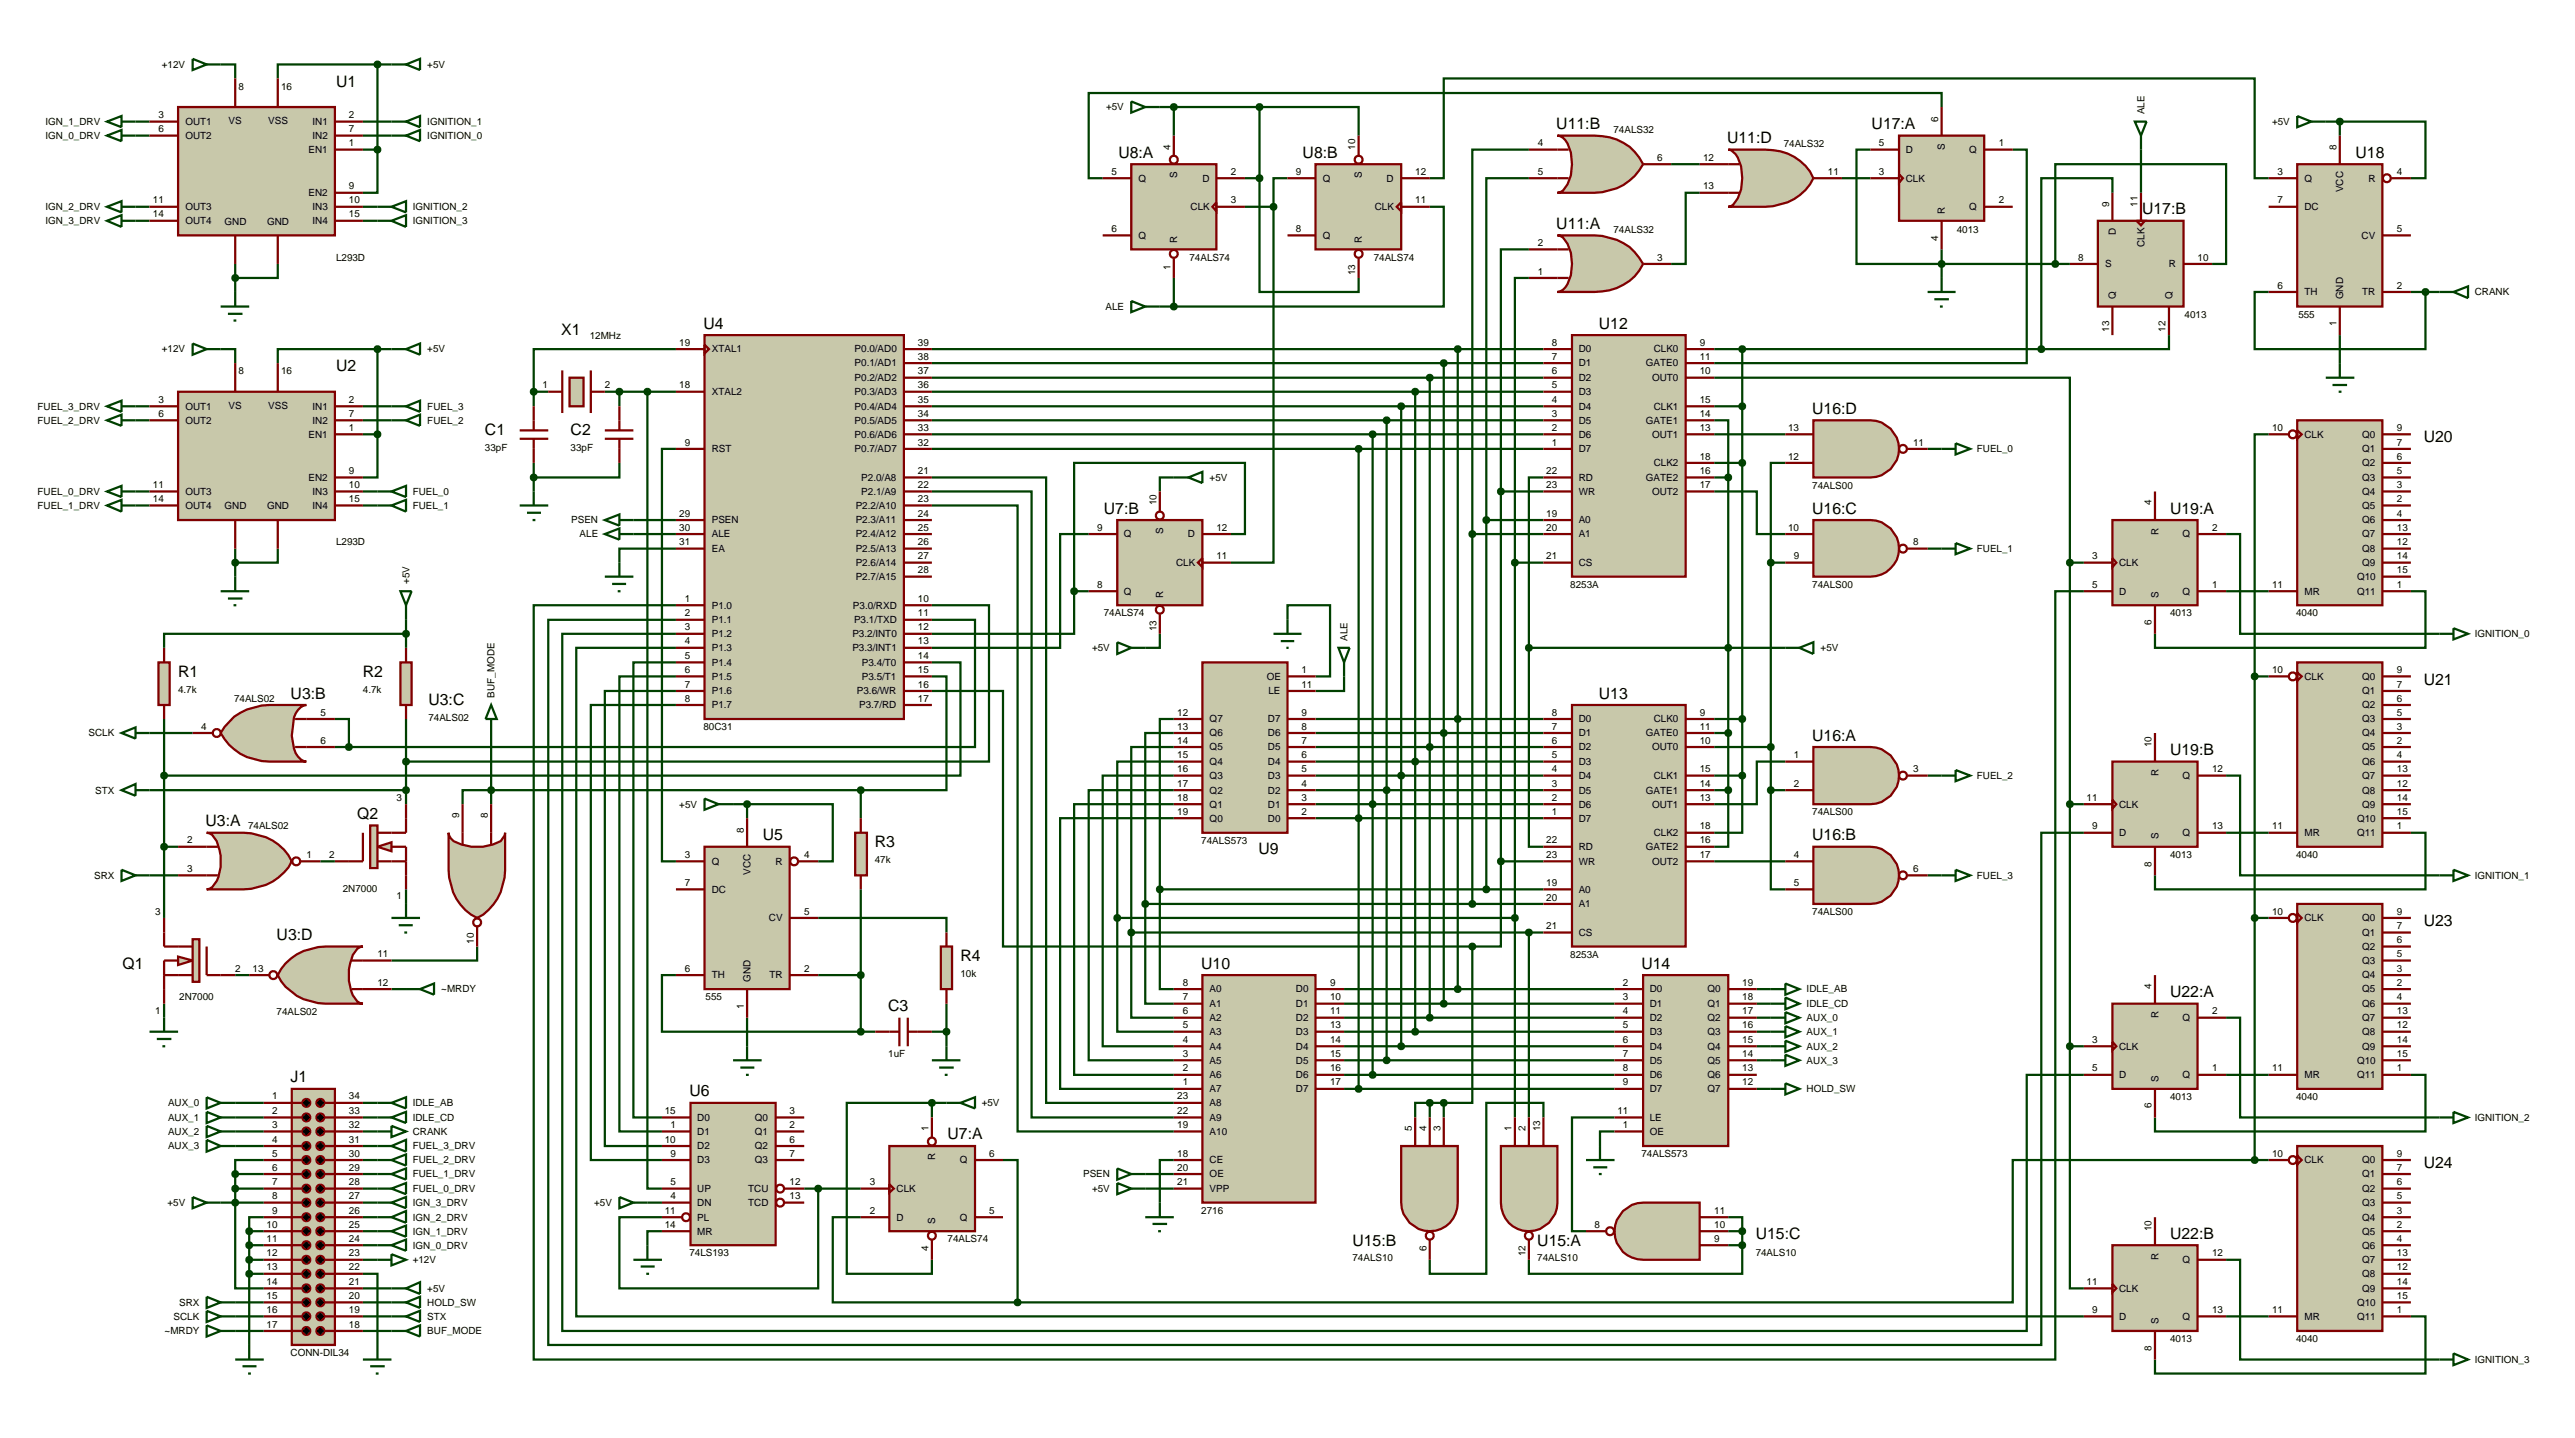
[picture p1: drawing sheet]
<svg xmlns="http://www.w3.org/2000/svg" width="460mm" height="257mm" viewBox="0 0 460 257" stroke-linecap="round" stroke-linejoin="round" font-family="sans-serif">
<defs><g id="words">
<g font-size="2.8">
<text x="60" y="15.5">U1</text>
<text x="277.9" y="23.1">U11:B</text>
<text x="334.2" y="23.1">U17:A</text>
<text x="199.7" y="28.2">U8:A</text>
<text x="232.6" y="28.2">U8:B</text>
<text x="308.4" y="25.6">U11:D</text>
<text x="420.6" y="28.2">U18</text>
<text x="277.9" y="40.9">U11:A</text>
<text x="382.5" y="38.3">U17:B</text>
<text x="100.2" y="59.9">X1</text>
<text x="125.6" y="58.7">U4</text>
<text x="285.5" y="58.7">U12</text>
<text x="60" y="66.3">U2</text>
<text x="86.6" y="77.6">C1</text>
<text x="101.9" y="77.6">C2</text>
<text x="323.6" y="73.9">U16:D</text>
<text x="432.8" y="79">U20</text>
<text x="197.1" y="91.7">U7:B</text>
<text x="323.6" y="91.7">U16:C</text>
<text x="387.5" y="91.7">U19:A</text>
<text x="31.8" y="120.8">R1</text>
<text x="51.9" y="124.7">U3:B</text>
<text x="64.8" y="120.8">R2</text>
<text x="76.5" y="125.9">U3:C</text>
<text x="285.5" y="124.7">U13</text>
<text x="432.8" y="122.2">U21</text>
<text x="323.6" y="132.2">U16:A</text>
<text x="387.5" y="134.8">U19:B</text>
<text x="36.7" y="147.5">U3:A</text>
<text x="63.8" y="146.1">Q2</text>
<text x="136.2" y="150">U5</text>
<text x="323.6" y="150">U16:B</text>
<text x="156.2" y="151.2">R3</text>
<text x="224.7" y="152.5">U9</text>
<text x="49.4" y="167.8">U3:D</text>
<text x="432.8" y="165.2">U23</text>
<text x="21.9" y="172.9">Q1</text>
<text x="171.5" y="171.5">R4</text>
<text x="214.5" y="172.9">U10</text>
<text x="293.1" y="172.9">U14</text>
<text x="387.5" y="177.9">U22:A</text>
<text x="158.6" y="180.5">C3</text>
<text x="51.9" y="193.2">J1</text>
<text x="123.1" y="195.7">U6</text>
<text x="169.2" y="203.3">U7:A</text>
<text x="432.8" y="208.4">U24</text>
<text x="313.5" y="221.1">U15:C</text>
<text x="387.5" y="221.1">U22:B</text>
<text x="241.5" y="222.3">U15:B</text>
<text x="274.5" y="222.3">U15:A</text>
</g>
<g font-size="1.8">
<text x="28.9" y="12.1">+12V</text>
<text x="42.6" y="16">8</text>
<text x="50.2" y="16">16</text>
<text x="76.3" y="12.1">+5V</text>
<text x="8.1" y="22.3">IGN_1_DRV</text>
<text x="28.3" y="21.1">3</text>
<text x="28.3" y="23.6">6</text>
<text x="33.1" y="22.3">OUT1</text>
<text x="40.8" y="22.2">VS</text>
<text x="47.9" y="22.2">VSS</text>
<text x="55.8" y="22.3">IN1</text>
<text x="62.3" y="21.1">2</text>
<text x="62.3" y="23.6">7</text>
<text x="76.3" y="22.3">IGNITION_1</text>
<text x="197.5" y="19.7">+5V</text>
<text x="288.1" y="23.7">74ALS32</text>
<text x="346.1" y="21.7" transform="rotate(-90 346.1 21.7)">6</text>
<text x="382.9" y="20.4" transform="rotate(-90 382.9 20.4)">ALE</text>
<text x="405.7" y="22.3">+5V</text>
<text x="8.1" y="24.8">IGN_0_DRV</text>
<text x="33.1" y="24.8">OUT2</text>
<text x="55.1" y="27.3">EN1</text>
<text x="55.8" y="24.8">IN2</text>
<text x="62.3" y="26.1">1</text>
<text x="76.3" y="24.8">IGNITION_0</text>
<text x="209" y="26.7" transform="rotate(-90 209 26.7)">4</text>
<text x="242" y="26.7" transform="rotate(-90 242 26.7)">10</text>
<text x="274.6" y="26.1">4</text>
<text x="295.9" y="28.7">6</text>
<text x="304.1" y="28.7">12</text>
<text x="318.5" y="26.2">74ALS32</text>
<text x="335.5" y="26.1">5</text>
<text x="340.3" y="27.3">D</text>
<text x="347.3" y="26.7" transform="rotate(-90 347.3 26.7)">S</text>
<text x="351.6" y="27.3">Q</text>
<text x="356.9" y="26.1">1</text>
<text x="417.2" y="26.7" transform="rotate(-90 417.2 26.7)">8</text>
<text x="55.1" y="35">EN2</text>
<text x="62.3" y="33.8">9</text>
<text x="198.5" y="31.2">5</text>
<text x="203.3" y="32.4">Q</text>
<text x="210.2" y="31.8" transform="rotate(-90 210.2 31.8)">S</text>
<text x="214.7" y="32.4">D</text>
<text x="219.8" y="31.2">2</text>
<text x="231.4" y="31.2">9</text>
<text x="236.2" y="32.4">Q</text>
<text x="243.2" y="31.8" transform="rotate(-90 243.2 31.8)">S</text>
<text x="247.6" y="32.4">D</text>
<text x="252.7" y="31.2">12</text>
<text x="274.6" y="31.2">5</text>
<text x="304.1" y="33.8">13</text>
<text x="326.4" y="31.2">11</text>
<text x="335.5" y="31.2">3</text>
<text x="340.3" y="32.4">CLK</text>
<text x="406.7" y="31.2">3</text>
<text x="411.5" y="32.4">Q</text>
<text x="418.4" y="34.3" transform="rotate(-90 418.4 34.3)">VCC</text>
<text x="422.9" y="32.4">R</text>
<text x="428" y="31.2">4</text>
<text x="8.1" y="37.5">IGN_2_DRV</text>
<text x="8.1" y="40">IGN_3_DRV</text>
<text x="27.3" y="36.3">11</text>
<text x="27.3" y="38.8">14</text>
<text x="33.1" y="37.5">OUT3</text>
<text x="33.1" y="40">OUT4</text>
<text x="40.1" y="40.1">GND</text>
<text x="47.7" y="40.1">GND</text>
<text x="55.8" y="37.5">IN3</text>
<text x="55.8" y="40">IN4</text>
<text x="62.3" y="36.3">10</text>
<text x="62.3" y="38.8">15</text>
<text x="73.7" y="37.5">IGNITION_2</text>
<text x="73.7" y="40">IGNITION_3</text>
<text x="198.5" y="41.4">6</text>
<text x="212.6" y="37.5">CLK</text>
<text x="219.8" y="36.3">3</text>
<text x="231.4" y="41.4">8</text>
<text x="245.5" y="37.5">CLK</text>
<text x="252.7" y="36.3">11</text>
<text x="288.1" y="41.5">74ALS32</text>
<text x="347.3" y="38.2" transform="rotate(-90 347.3 38.2)">R</text>
<text x="349.4" y="41.5">4013</text>
<text x="351.6" y="37.5">Q</text>
<text x="356.9" y="36.3">2</text>
<text x="376.6" y="36.9" transform="rotate(-90 376.6 36.9)">9</text>
<text x="377.8" y="42" transform="rotate(-90 377.8 42)">D</text>
<text x="381.7" y="36.9" transform="rotate(-90 381.7 36.9)">11</text>
<text x="406.7" y="36.3">7</text>
<text x="411.5" y="37.5">DC</text>
<text x="428" y="41.4">5</text>
<text x="60" y="46.5">L293D</text>
<text x="203.3" y="42.6">Q</text>
<text x="210.2" y="43.3" transform="rotate(-90 210.2 43.3)">R</text>
<text x="212.4" y="46.5">74ALS74</text>
<text x="236.2" y="42.6">Q</text>
<text x="243.2" y="43.3" transform="rotate(-90 243.2 43.3)">R</text>
<text x="245.3" y="46.5">74ALS74</text>
<text x="274.6" y="43.9">2</text>
<text x="295.9" y="46.5">3</text>
<text x="346.1" y="43" transform="rotate(-90 346.1 43)">4</text>
<text x="371.1" y="46.5">8</text>
<text x="375.9" y="47.7">S</text>
<text x="382.9" y="44.1" transform="rotate(-90 382.9 44.1)">CLK</text>
<text x="387.3" y="47.7">R</text>
<text x="392.4" y="46.5">10</text>
<text x="421.7" y="42.6">CV</text>
<text x="209" y="48.1" transform="rotate(-90 209 48.1)">1</text>
<text x="242" y="49.1" transform="rotate(-90 242 49.1)">13</text>
<text x="274.6" y="49">1</text>
<text x="377.8" y="53.4" transform="rotate(-90 377.8 53.4)">Q</text>
<text x="387.9" y="53.4" transform="rotate(-90 387.9 53.4)">Q</text>
<text x="406.7" y="51.5">6</text>
<text x="411.5" y="52.7">TH</text>
<text x="418.4" y="53.4" transform="rotate(-90 418.4 53.4)">GND</text>
<text x="421.8" y="52.7">TR</text>
<text x="428" y="51.5">2</text>
<text x="441.9" y="52.7">CRANK</text>
<text x="197.4" y="55.3">ALE</text>
<text x="376.6" y="59.2" transform="rotate(-90 376.6 59.2)">13</text>
<text x="386.7" y="59.2" transform="rotate(-90 386.7 59.2)">12</text>
<text x="390.1" y="56.7">4013</text>
<text x="410.4" y="56.7">555</text>
<text x="417.2" y="58.2" transform="rotate(-90 417.2 58.2)">1</text>
<text x="28.9" y="62.9">+12V</text>
<text x="76.3" y="62.9">+5V</text>
<text x="105.3" y="60.5">12MHz</text>
<text x="121.3" y="61.7">19</text>
<text x="127.1" y="62.9">XTAL1</text>
<text x="152.6" y="62.9">P0.0/AD0</text>
<text x="152.6" y="65.4">P0.1/AD1</text>
<text x="163.9" y="61.7">39</text>
<text x="163.9" y="64.2">38</text>
<text x="277.1" y="61.7">8</text>
<text x="277.1" y="64.2">7</text>
<text x="281.9" y="62.9">D0</text>
<text x="281.9" y="65.4">D1</text>
<text x="293.9" y="65.4">GATE0</text>
<text x="295.3" y="62.9">CLK0</text>
<text x="303.5" y="61.7">9</text>
<text x="303.5" y="64.2">11</text>
<text x="28.3" y="71.9">3</text>
<text x="42.6" y="66.8">8</text>
<text x="50.2" y="66.8">16</text>
<text x="62.3" y="71.9">2</text>
<text x="96.9" y="69.3">1</text>
<text x="108" y="69.3">2</text>
<text x="121.3" y="69.3">18</text>
<text x="127.1" y="70.5">XTAL2</text>
<text x="152.6" y="68">P0.2/AD2</text>
<text x="152.6" y="70.5">P0.3/AD3</text>
<text x="163.9" y="66.8">37</text>
<text x="163.9" y="69.3">36</text>
<text x="163.9" y="71.9">35</text>
<text x="277.1" y="66.8">6</text>
<text x="277.1" y="69.3">5</text>
<text x="277.1" y="71.9">4</text>
<text x="281.9" y="68">D2</text>
<text x="281.9" y="70.5">D3</text>
<text x="295" y="68">OUT0</text>
<text x="303.5" y="66.8">10</text>
<text x="303.5" y="71.9">15</text>
<text x="6.7" y="73.1">FUEL_3_DRV</text>
<text x="6.7" y="75.6">FUEL_2_DRV</text>
<text x="28.3" y="74.4">6</text>
<text x="33.1" y="73.1">OUT1</text>
<text x="33.1" y="75.6">OUT2</text>
<text x="40.8" y="73">VS</text>
<text x="47.9" y="73">VSS</text>
<text x="55.8" y="73.1">IN1</text>
<text x="55.8" y="75.6">IN2</text>
<text x="62.3" y="74.4">7</text>
<text x="62.3" y="76.9">1</text>
<text x="76.3" y="73.1">FUEL_3</text>
<text x="76.3" y="75.6">FUEL_2</text>
<text x="152.6" y="73.1">P0.4/AD4</text>
<text x="152.6" y="75.6">P0.5/AD5</text>
<text x="163.9" y="74.4">34</text>
<text x="163.9" y="76.9">33</text>
<text x="277.1" y="74.4">3</text>
<text x="277.1" y="76.9">2</text>
<text x="281.9" y="73.1">D4</text>
<text x="281.9" y="75.6">D5</text>
<text x="293.9" y="75.6">GATE1</text>
<text x="295.3" y="73.1">CLK1</text>
<text x="303.5" y="74.4">14</text>
<text x="303.5" y="76.9">13</text>
<text x="319.3" y="76.9">13</text>
<text x="405.7" y="76.9">10</text>
<text x="428" y="76.9">9</text>
<text x="55.1" y="78.1">EN1</text>
<text x="86.6" y="80.4">33pF</text>
<text x="101.9" y="80.4">33pF</text>
<text x="122.3" y="79.5">9</text>
<text x="127.1" y="80.7">RST</text>
<text x="152.6" y="78.1">P0.6/AD6</text>
<text x="152.6" y="80.7">P0.7/AD7</text>
<text x="163.9" y="79.5">32</text>
<text x="277.1" y="79.5">1</text>
<text x="281.9" y="78.1">D6</text>
<text x="281.9" y="80.7">D7</text>
<text x="295" y="78.1">OUT1</text>
<text x="295.3" y="83.2">CLK2</text>
<text x="303.5" y="82">18</text>
<text x="319.3" y="82">12</text>
<text x="341.6" y="79.5">11</text>
<text x="353" y="80.7">FUEL_0</text>
<text x="411.5" y="78.1">CLK</text>
<text x="421.8" y="78.1">Q0</text>
<text x="421.8" y="80.7">Q1</text>
<text x="421.8" y="83.2">Q2</text>
<text x="428" y="79.5">7</text>
<text x="428" y="82">6</text>
<text x="6.7" y="88.3">FUEL_0_DRV</text>
<text x="27.3" y="87.1">11</text>
<text x="27.3" y="89.6">14</text>
<text x="33.1" y="88.3">OUT3</text>
<text x="55.1" y="85.8">EN2</text>
<text x="55.8" y="88.3">IN3</text>
<text x="62.3" y="87.1">10</text>
<text x="62.3" y="89.6">15</text>
<text x="62.3" y="84.6">9</text>
<text x="73.7" y="88.3">FUEL_0</text>
<text x="153.8" y="85.8">P2.0/A8</text>
<text x="153.8" y="88.3">P2.1/A9</text>
<text x="163.9" y="84.6">21</text>
<text x="163.9" y="87.1">22</text>
<text x="163.9" y="89.6">23</text>
<text x="216" y="85.8">+5V</text>
<text x="276.1" y="84.6">22</text>
<text x="276.1" y="87.1">23</text>
<text x="281.9" y="85.8">RD</text>
<text x="281.9" y="88.3">WR</text>
<text x="293.9" y="85.8">GATE2</text>
<text x="295" y="88.3">OUT2</text>
<text x="303.5" y="84.6">16</text>
<text x="303.5" y="87.1">17</text>
<text x="323.6" y="87.2">74ALS00</text>
<text x="421.8" y="85.8">Q3</text>
<text x="421.8" y="88.3">Q4</text>
<text x="428" y="84.6">5</text>
<text x="428" y="87.1">3</text>
<text x="428" y="89.6">2</text>
<text x="6.7" y="90.8">FUEL_1_DRV</text>
<text x="33.1" y="90.8">OUT4</text>
<text x="40.1" y="90.9">GND</text>
<text x="47.7" y="90.9">GND</text>
<text x="55.8" y="90.8">IN4</text>
<text x="73.7" y="90.8">FUEL_1</text>
<text x="102" y="93.4">PSEN</text>
<text x="103.5" y="95.9">ALE</text>
<text x="121.3" y="94.7">30</text>
<text x="121.3" y="92.2">29</text>
<text x="127.1" y="95.9">ALE</text>
<text x="127.1" y="93.4">PSEN</text>
<text x="152.8" y="90.8">P2.2/A10</text>
<text x="152.8" y="93.4">P2.3/A11</text>
<text x="152.8" y="95.9">P2.4/A12</text>
<text x="163.9" y="92.2">24</text>
<text x="163.9" y="94.7">25</text>
<text x="195.9" y="94.7">9</text>
<text x="200.7" y="95.9">Q</text>
<text x="206.5" y="90.2" transform="rotate(-90 206.5 90.2)">10</text>
<text x="207.7" y="95.3" transform="rotate(-90 207.7 95.3)">S</text>
<text x="212.1" y="95.9">D</text>
<text x="217.2" y="94.7">12</text>
<text x="276.1" y="92.2">19</text>
<text x="276.1" y="94.7">20</text>
<text x="281.9" y="93.4">A0</text>
<text x="281.9" y="95.9">A1</text>
<text x="319.3" y="94.7">10</text>
<text x="384.2" y="90.2" transform="rotate(-90 384.2 90.2)">4</text>
<text x="385.4" y="95.4" transform="rotate(-90 385.4 95.4)">R</text>
<text x="389.7" y="95.9">Q</text>
<text x="395" y="94.7">2</text>
<text x="421.8" y="90.8">Q5</text>
<text x="421.8" y="93.4">Q6</text>
<text x="421.8" y="95.9">Q7</text>
<text x="428" y="92.2">4</text>
<text x="428" y="94.7">13</text>
<text x="60" y="97.3">L293D</text>
<text x="121.3" y="97.3">31</text>
<text x="127.1" y="98.5">EA</text>
<text x="152.8" y="98.5">P2.5/A13</text>
<text x="152.8" y="101">P2.6/A14</text>
<text x="163.9" y="97.3">26</text>
<text x="163.9" y="99.8">27</text>
<text x="210" y="101">CLK</text>
<text x="217.2" y="99.8">11</text>
<text x="276.1" y="99.8">21</text>
<text x="281.9" y="101">CS</text>
<text x="320.3" y="99.8">9</text>
<text x="341.6" y="97.3">8</text>
<text x="353" y="98.5">FUEL_1</text>
<text x="373.6" y="99.8">3</text>
<text x="378.4" y="101">CLK</text>
<text x="421.8" y="98.5">Q8</text>
<text x="421.8" y="101">Q9</text>
<text x="428" y="97.3">12</text>
<text x="428" y="99.8">14</text>
<text x="73.1" y="104.2" transform="rotate(-90 73.1 104.2)">+5V</text>
<text x="122.3" y="107.4">1</text>
<text x="152.8" y="103.5">P2.7/A15</text>
<text x="163.9" y="102.3">28</text>
<text x="163.9" y="107.4">10</text>
<text x="195.9" y="104.9">8</text>
<text x="200.7" y="106.1">Q</text>
<text x="207.7" y="106.8" transform="rotate(-90 207.7 106.8)">R</text>
<text x="280.4" y="105">8253A</text>
<text x="323.6" y="105">74ALS00</text>
<text x="373.6" y="104.9">5</text>
<text x="378.4" y="106.1">D</text>
<text x="385.4" y="106.8" transform="rotate(-90 385.4 106.8)">S</text>
<text x="389.7" y="106.1">Q</text>
<text x="395" y="104.9">1</text>
<text x="405.7" y="104.9">11</text>
<text x="411.5" y="106.1">MR</text>
<text x="420.9" y="103.5">Q10</text>
<text x="420.9" y="106.1">Q11</text>
<text x="428" y="102.3">15</text>
<text x="428" y="104.9">1</text>
<text x="122.3" y="110">2</text>
<text x="122.3" y="112.5">3</text>
<text x="127.1" y="108.6">P1.0</text>
<text x="127.1" y="111.2">P1.1</text>
<text x="127.1" y="113.7">P1.2</text>
<text x="152.2" y="113.7">P3.2/INT0</text>
<text x="152.3" y="108.6">P3.0/RXD</text>
<text x="152.5" y="111.2">P3.1/TXD</text>
<text x="163.9" y="110">11</text>
<text x="163.9" y="112.5">12</text>
<text x="197.1" y="110">74ALS74</text>
<text x="206.5" y="112.6" transform="rotate(-90 206.5 112.6)">13</text>
<text x="384.2" y="111.6" transform="rotate(-90 384.2 111.6)">6</text>
<text x="387.5" y="110">4013</text>
<text x="410" y="110">4040</text>
<text x="441.9" y="113.7">IGNITION_0</text>
<text x="122.3" y="115">4</text>
<text x="122.3" y="117.6">5</text>
<text x="127.1" y="116.2">P1.3</text>
<text x="127.1" y="118.8">P1.4</text>
<text x="152.2" y="116.2">P3.3/INT1</text>
<text x="153.9" y="118.8">P3.4/T0</text>
<text x="163.9" y="115">13</text>
<text x="163.9" y="117.6">14</text>
<text x="195" y="116.2">+5V</text>
<text x="240.6" y="114.4" transform="rotate(-90 240.6 114.4)">ALE</text>
<text x="325.1" y="116.2">+5V</text>
<text x="31.8" y="123.6">4.7k</text>
<text x="41.8" y="125.3">74ALS02</text>
<text x="64.8" y="123.6">4.7k</text>
<text x="88.3" y="124.5" transform="rotate(-90 88.3 124.5)">BUF_MODE</text>
<text x="122.3" y="120.1">6</text>
<text x="122.3" y="122.7">7</text>
<text x="122.3" y="125.2">8</text>
<text x="127.1" y="121.3">P1.5</text>
<text x="127.1" y="123.9">P1.6</text>
<text x="153" y="123.9">P3.6/WR</text>
<text x="153.9" y="121.3">P3.5/T1</text>
<text x="163.9" y="125.2">17</text>
<text x="163.9" y="122.7">16</text>
<text x="163.9" y="120.1">15</text>
<text x="226.2" y="121.3">OE</text>
<text x="226.5" y="123.9">LE</text>
<text x="232.4" y="122.7">11</text>
<text x="232.4" y="120.1">1</text>
<text x="405.7" y="120.1">10</text>
<text x="411.5" y="121.3">CLK</text>
<text x="421.8" y="121.3">Q0</text>
<text x="421.8" y="123.9">Q1</text>
<text x="428" y="120.1">9</text>
<text x="428" y="122.7">7</text>
<text x="428" y="125.2">6</text>
<text x="15.8" y="131.4">SCLK</text>
<text x="35.9" y="130.2">4</text>
<text x="57.2" y="127.7">5</text>
<text x="76.5" y="128.7">74ALS02</text>
<text x="125.6" y="130.3">80C31</text>
<text x="127.1" y="126.4">P1.7</text>
<text x="153.4" y="126.4">P3.7/RD</text>
<text x="210.2" y="130.2">13</text>
<text x="210.2" y="127.7">12</text>
<text x="216" y="131.4">Q6</text>
<text x="216" y="128.9">Q7</text>
<text x="226.4" y="131.4">D6</text>
<text x="226.4" y="128.9">D7</text>
<text x="232.4" y="130.2">8</text>
<text x="232.4" y="127.7">9</text>
<text x="277.1" y="127.7">8</text>
<text x="277.1" y="130.2">7</text>
<text x="281.9" y="128.9">D0</text>
<text x="281.9" y="131.4">D1</text>
<text x="293.9" y="131.4">GATE0</text>
<text x="295.3" y="128.9">CLK0</text>
<text x="303.5" y="127.7">9</text>
<text x="303.5" y="130.2">11</text>
<text x="421.8" y="126.4">Q2</text>
<text x="421.8" y="128.9">Q3</text>
<text x="421.8" y="131.4">Q4</text>
<text x="428" y="127.7">5</text>
<text x="428" y="130.2">3</text>
<text x="57.2" y="132.7">6</text>
<text x="210.2" y="137.8">16</text>
<text x="210.2" y="135.3">15</text>
<text x="210.2" y="132.7">14</text>
<text x="216" y="136.5">Q4</text>
<text x="216" y="133.9">Q5</text>
<text x="226.4" y="136.5">D4</text>
<text x="226.4" y="133.9">D5</text>
<text x="232.4" y="137.8">5</text>
<text x="232.4" y="135.3">6</text>
<text x="232.4" y="132.7">7</text>
<text x="277.1" y="132.7">6</text>
<text x="277.1" y="135.3">5</text>
<text x="277.1" y="137.8">4</text>
<text x="281.9" y="133.9">D2</text>
<text x="281.9" y="136.5">D3</text>
<text x="295" y="133.9">OUT0</text>
<text x="303.5" y="132.7">10</text>
<text x="303.5" y="137.8">15</text>
<text x="320.3" y="135.3">1</text>
<text x="341.6" y="137.8">3</text>
<text x="384.2" y="133.3" transform="rotate(-90 384.2 133.3)">10</text>
<text x="395" y="137.8">12</text>
<text x="421.8" y="133.9">Q5</text>
<text x="421.8" y="136.5">Q6</text>
<text x="428" y="132.7">2</text>
<text x="428" y="135.3">4</text>
<text x="428" y="137.8">13</text>
<text x="17" y="141.6">STX</text>
<text x="70.8" y="142.9">3</text>
<text x="210.2" y="142.9">18</text>
<text x="210.2" y="140.4">17</text>
<text x="216" y="141.6">Q2</text>
<text x="216" y="139">Q3</text>
<text x="226.4" y="141.6">D2</text>
<text x="226.4" y="139">D3</text>
<text x="232.4" y="142.9">3</text>
<text x="232.4" y="140.4">4</text>
<text x="277.1" y="140.4">3</text>
<text x="277.1" y="142.9">2</text>
<text x="281.9" y="139">D4</text>
<text x="281.9" y="141.6">D5</text>
<text x="293.9" y="141.6">GATE1</text>
<text x="295.3" y="139">CLK1</text>
<text x="303.5" y="140.4">14</text>
<text x="303.5" y="142.9">13</text>
<text x="320.3" y="140.4">2</text>
<text x="353" y="139">FUEL_2</text>
<text x="372.6" y="142.9">11</text>
<text x="385.4" y="138.4" transform="rotate(-90 385.4 138.4)">R</text>
<text x="389.7" y="139">Q</text>
<text x="421.8" y="139">Q7</text>
<text x="421.8" y="141.6">Q8</text>
<text x="428" y="140.4">12</text>
<text x="428" y="142.9">14</text>
<text x="44.3" y="148">74ALS02</text>
<text x="82" y="146" transform="rotate(-90 82 146)">9</text>
<text x="87.1" y="146" transform="rotate(-90 87.1 146)">8</text>
<text x="121.3" y="144.1">+5V</text>
<text x="132.8" y="148.6" transform="rotate(-90 132.8 148.6)">8</text>
<text x="210.2" y="145.4">19</text>
<text x="216" y="146.6">Q0</text>
<text x="216" y="144.1">Q1</text>
<text x="226.4" y="146.6">D0</text>
<text x="226.4" y="144.1">D1</text>
<text x="232.4" y="145.4">2</text>
<text x="277.1" y="145.4">1</text>
<text x="281.9" y="144.1">D6</text>
<text x="281.9" y="146.6">D7</text>
<text x="295" y="144.1">OUT1</text>
<text x="295.3" y="149.2">CLK2</text>
<text x="303.5" y="148">18</text>
<text x="323.6" y="145.5">74ALS00</text>
<text x="373.6" y="148">9</text>
<text x="378.4" y="149.2">D</text>
<text x="378.4" y="144.1">CLK</text>
<text x="385.4" y="149.8" transform="rotate(-90 385.4 149.8)">S</text>
<text x="389.7" y="149.2">Q</text>
<text x="395" y="148">13</text>
<text x="405.7" y="148">11</text>
<text x="411.5" y="149.2">MR</text>
<text x="420.9" y="146.6">Q10</text>
<text x="420.9" y="149.2">Q11</text>
<text x="421.8" y="144.1">Q9</text>
<text x="428" y="145.4">15</text>
<text x="428" y="148">1</text>
<text x="33.4" y="150.5">2</text>
<text x="33.4" y="155.6">3</text>
<text x="54.7" y="153.1">1</text>
<text x="58.8" y="153.1">2</text>
<text x="122.3" y="153.1">3</text>
<text x="127.1" y="154.3">Q</text>
<text x="138.5" y="154.3">R</text>
<text x="143.6" y="153.1">4</text>
<text x="156.2" y="154">47k</text>
<text x="214.5" y="150.6">74ALS573</text>
<text x="276.1" y="150.5">22</text>
<text x="276.1" y="153.1">23</text>
<text x="281.9" y="151.7">RD</text>
<text x="281.9" y="154.3">WR</text>
<text x="293.9" y="151.7">GATE2</text>
<text x="295" y="154.3">OUT2</text>
<text x="303.5" y="150.5">16</text>
<text x="303.5" y="153.1">17</text>
<text x="320.3" y="153.1">4</text>
<text x="341.6" y="155.6">6</text>
<text x="384.2" y="154.7" transform="rotate(-90 384.2 154.7)">8</text>
<text x="387.5" y="153.1">4013</text>
<text x="410" y="153.1">4040</text>
<text x="16.8" y="156.8">SRX</text>
<text x="61.2" y="159.1">2N7000</text>
<text x="70.8" y="160.5">1</text>
<text x="122.3" y="158.1">7</text>
<text x="127.1" y="159.3">DC</text>
<text x="134" y="156.1" transform="rotate(-90 134 156.1)">VCC</text>
<text x="276.1" y="158.1">19</text>
<text x="276.1" y="160.7">20</text>
<text x="281.9" y="159.3">A0</text>
<text x="281.9" y="161.9">A1</text>
<text x="320.3" y="158.1">5</text>
<text x="353" y="156.8">FUEL_3</text>
<text x="441.9" y="156.8">IGNITION_1</text>
<text x="27.7" y="163.2">3</text>
<text x="137.3" y="164.4">CV</text>
<text x="143.6" y="163.2">5</text>
<text x="276.1" y="165.8">21</text>
<text x="281.9" y="167">CS</text>
<text x="323.6" y="163.3">74ALS00</text>
<text x="405.7" y="163.2">10</text>
<text x="411.5" y="164.4">CLK</text>
<text x="421.8" y="164.4">Q0</text>
<text x="421.8" y="167">Q1</text>
<text x="428" y="163.2">9</text>
<text x="428" y="165.8">7</text>
<text x="42" y="173.4">2</text>
<text x="45.1" y="173.4">13</text>
<text x="67.4" y="170.8">11</text>
<text x="84.6" y="168.4" transform="rotate(-90 84.6 168.4)">10</text>
<text x="122.3" y="173.4">6</text>
<text x="143.6" y="173.4">2</text>
<text x="280.4" y="170.9">8253A</text>
<text x="421.8" y="169.5">Q2</text>
<text x="421.8" y="172">Q3</text>
<text x="428" y="168.3">6</text>
<text x="428" y="170.8">5</text>
<text x="428" y="173.4">3</text>
<text x="32" y="178.5">2N7000</text>
<text x="67.4" y="175.9">12</text>
<text x="78.8" y="177.1">~MRDY</text>
<text x="126" y="178.5">555</text>
<text x="127.1" y="174.6">TH</text>
<text x="134" y="175.2" transform="rotate(-90 134 175.2)">GND</text>
<text x="137.4" y="174.6">TR</text>
<text x="171.5" y="174.3">10k</text>
<text x="211.2" y="175.9">8</text>
<text x="211.2" y="178.5">7</text>
<text x="216" y="177.1">A0</text>
<text x="216" y="179.7">A1</text>
<text x="231.4" y="177.1">D0</text>
<text x="231.4" y="179.7">D1</text>
<text x="237.5" y="175.9">9</text>
<text x="237.5" y="178.5">10</text>
<text x="289.8" y="175.9">2</text>
<text x="289.8" y="178.5">3</text>
<text x="294.6" y="177.1">D0</text>
<text x="294.6" y="179.7">D1</text>
<text x="304.9" y="177.1">Q0</text>
<text x="304.9" y="179.7">Q1</text>
<text x="311.1" y="175.9">19</text>
<text x="311.1" y="178.5">18</text>
<text x="322.6" y="179.7">IDLE_CD</text>
<text x="322.6" y="177.1">IDLE_AB</text>
<text x="384.2" y="176.5" transform="rotate(-90 384.2 176.5)">4</text>
<text x="421.8" y="174.6">Q4</text>
<text x="421.8" y="177.1">Q5</text>
<text x="421.8" y="179.7">Q6</text>
<text x="428" y="175.9">2</text>
<text x="428" y="178.5">4</text>
<text x="27.7" y="180.9">1</text>
<text x="49.4" y="181.1">74ALS02</text>
<text x="132.8" y="180.1" transform="rotate(-90 132.8 180.1)">1</text>
<text x="211.2" y="181">6</text>
<text x="211.2" y="183.5">5</text>
<text x="216" y="182.2">A2</text>
<text x="216" y="184.7">A3</text>
<text x="231.4" y="182.2">D2</text>
<text x="231.4" y="184.7">D3</text>
<text x="237.5" y="181">11</text>
<text x="237.5" y="183.5">13</text>
<text x="289.8" y="181">4</text>
<text x="289.8" y="183.5">5</text>
<text x="294.6" y="182.2">D2</text>
<text x="294.6" y="184.7">D3</text>
<text x="304.9" y="182.2">Q2</text>
<text x="304.9" y="184.7">Q3</text>
<text x="311.1" y="181">17</text>
<text x="311.1" y="183.5">16</text>
<text x="322.6" y="184.7">AUX_1</text>
<text x="322.6" y="182.2">AUX_0</text>
<text x="385.4" y="181.6" transform="rotate(-90 385.4 181.6)">R</text>
<text x="389.7" y="182.2">Q</text>
<text x="395" y="181">2</text>
<text x="421.8" y="182.2">Q7</text>
<text x="421.8" y="184.7">Q8</text>
<text x="428" y="181">13</text>
<text x="428" y="183.5">12</text>
<text x="158.6" y="188.7">1uF</text>
<text x="211.2" y="186.1">4</text>
<text x="211.2" y="188.6">3</text>
<text x="211.2" y="191.2">2</text>
<text x="216" y="187.3">A4</text>
<text x="216" y="189.8">A5</text>
<text x="231.4" y="187.3">D4</text>
<text x="231.4" y="189.8">D5</text>
<text x="237.5" y="186.1">14</text>
<text x="237.5" y="188.6">15</text>
<text x="237.5" y="191.2">16</text>
<text x="289.8" y="186.1">6</text>
<text x="289.8" y="188.6">7</text>
<text x="289.8" y="191.2">8</text>
<text x="294.6" y="187.3">D4</text>
<text x="294.6" y="189.8">D5</text>
<text x="304.9" y="187.3">Q4</text>
<text x="304.9" y="189.8">Q5</text>
<text x="311.1" y="186.1">15</text>
<text x="311.1" y="188.6">14</text>
<text x="311.1" y="191.2">13</text>
<text x="322.6" y="189.8">AUX_3</text>
<text x="322.6" y="187.3">AUX_2</text>
<text x="373.6" y="191.2">5</text>
<text x="373.6" y="186.1">3</text>
<text x="378.4" y="187.3">CLK</text>
<text x="395" y="191.2">1</text>
<text x="405.7" y="191.2">11</text>
<text x="420.9" y="189.8">Q10</text>
<text x="421.8" y="187.3">Q9</text>
<text x="428" y="186.1">14</text>
<text x="428" y="188.6">15</text>
<text x="428" y="191.2">1</text>
<text x="30" y="197.4">AUX_0</text>
<text x="48.6" y="196.2">1</text>
<text x="62.3" y="196.2">34</text>
<text x="73.7" y="197.4">IDLE_AB</text>
<text x="175.3" y="197.4">+5V</text>
<text x="210.2" y="196.2">23</text>
<text x="211.2" y="193.7">1</text>
<text x="216" y="192.4">A6</text>
<text x="216" y="194.9">A7</text>
<text x="216" y="197.4">A8</text>
<text x="231.4" y="192.4">D6</text>
<text x="231.4" y="194.9">D7</text>
<text x="237.5" y="193.7">17</text>
<text x="289.8" y="193.7">9</text>
<text x="294.6" y="192.4">D6</text>
<text x="294.6" y="194.9">D7</text>
<text x="304.9" y="192.4">Q6</text>
<text x="304.9" y="194.9">Q7</text>
<text x="311.1" y="193.7">12</text>
<text x="322.6" y="194.9">HOLD_SW</text>
<text x="378.4" y="192.4">D</text>
<text x="384.2" y="197.8" transform="rotate(-90 384.2 197.8)">6</text>
<text x="385.4" y="193" transform="rotate(-90 385.4 193)">S</text>
<text x="387.5" y="196.3">4013</text>
<text x="389.7" y="192.4">Q</text>
<text x="410" y="196.3">4040</text>
<text x="411.5" y="192.4">MR</text>
<text x="420.9" y="192.4">Q11</text>
<text x="30" y="202.5">AUX_2</text>
<text x="30" y="200">AUX_1</text>
<text x="48.6" y="198.8">2</text>
<text x="48.6" y="201.3">3</text>
<text x="48.6" y="203.9">4</text>
<text x="62.3" y="198.8">33</text>
<text x="62.3" y="201.3">32</text>
<text x="62.3" y="203.9">31</text>
<text x="73.7" y="200">IDLE_CD</text>
<text x="73.7" y="202.5">CRANK</text>
<text x="118.7" y="198.8">15</text>
<text x="118.7" y="203.9">10</text>
<text x="119.7" y="201.3">1</text>
<text x="124.5" y="200">D0</text>
<text x="124.5" y="202.5">D1</text>
<text x="134.8" y="200">Q0</text>
<text x="134.8" y="202.5">Q1</text>
<text x="141" y="198.8">3</text>
<text x="141" y="201.3">2</text>
<text x="141" y="203.9">6</text>
<text x="165.8" y="201.9" transform="rotate(-90 165.8 201.9)">1</text>
<text x="210.2" y="198.8">22</text>
<text x="210.2" y="201.3">19</text>
<text x="216" y="200">A9</text>
<text x="216" y="202.5">A10</text>
<text x="252.1" y="201.9" transform="rotate(-90 252.1 201.9)">5</text>
<text x="254.7" y="201.9" transform="rotate(-90 254.7 201.9)">4</text>
<text x="257.2" y="201.9" transform="rotate(-90 257.2 201.9)">3</text>
<text x="269.9" y="201.9" transform="rotate(-90 269.9 201.9)">1</text>
<text x="272.4" y="201.9" transform="rotate(-90 272.4 201.9)">2</text>
<text x="275" y="201.9" transform="rotate(-90 275 201.9)">13</text>
<text x="288.8" y="198.8">11</text>
<text x="289.8" y="201.3">1</text>
<text x="294.6" y="200">LE</text>
<text x="294.6" y="202.5">OE</text>
<text x="441.9" y="200">IGNITION_2</text>
<text x="30" y="205.1">AUX_3</text>
<text x="48.6" y="206.4">5</text>
<text x="48.6" y="208.9">6</text>
<text x="62.3" y="206.4">30</text>
<text x="62.3" y="208.9">29</text>
<text x="73.7" y="205.1">FUEL_3_DRV</text>
<text x="73.7" y="207.6">FUEL_2_DRV</text>
<text x="119.7" y="206.4">9</text>
<text x="124.5" y="205.1">D2</text>
<text x="124.5" y="207.6">D3</text>
<text x="134.8" y="205.1">Q2</text>
<text x="134.8" y="207.6">Q3</text>
<text x="141" y="206.4">7</text>
<text x="167" y="207" transform="rotate(-90 167 207)">R</text>
<text x="171.4" y="207.6">Q</text>
<text x="176.6" y="206.4">6</text>
<text x="210.2" y="206.4">18</text>
<text x="210.2" y="208.9">20</text>
<text x="216" y="207.6">CE</text>
<text x="293.1" y="206.5">74ALS573</text>
<text x="405.7" y="206.4">10</text>
<text x="411.5" y="207.6">CLK</text>
<text x="421.8" y="207.6">Q0</text>
<text x="428" y="206.4">9</text>
<text x="428" y="208.9">7</text>
<text x="29.9" y="215.2">+5V</text>
<text x="48.6" y="211.5">7</text>
<text x="48.6" y="214">8</text>
<text x="62.3" y="211.5">28</text>
<text x="62.3" y="214">27</text>
<text x="73.7" y="210.1">FUEL_1_DRV</text>
<text x="73.7" y="212.7">FUEL_0_DRV</text>
<text x="73.7" y="215.2">IGN_3_DRV</text>
<text x="106.1" y="215.2">+5V</text>
<text x="119.7" y="211.5">5</text>
<text x="119.7" y="214">4</text>
<text x="124.5" y="212.7">UP</text>
<text x="124.5" y="215.2">DN</text>
<text x="133.6" y="212.7">TCU</text>
<text x="133.6" y="215.2">TCD</text>
<text x="141" y="211.5">12</text>
<text x="141" y="214">13</text>
<text x="155.3" y="211.5">3</text>
<text x="160.1" y="212.7">CLK</text>
<text x="193.4" y="210.1">PSEN</text>
<text x="195" y="212.7">+5V</text>
<text x="210.2" y="211.5">21</text>
<text x="216" y="210.1">OE</text>
<text x="216" y="212.7">VPP</text>
<text x="421.8" y="210.1">Q1</text>
<text x="421.8" y="212.7">Q2</text>
<text x="421.8" y="215.2">Q3</text>
<text x="428" y="211.5">6</text>
<text x="428" y="214">5</text>
<text x="47.6" y="219.1">10</text>
<text x="47.6" y="221.6">11</text>
<text x="48.6" y="216.6">9</text>
<text x="62.3" y="216.6">26</text>
<text x="62.3" y="219.1">25</text>
<text x="62.3" y="221.6">24</text>
<text x="73.7" y="217.8">IGN_2_DRV</text>
<text x="73.7" y="220.3">IGN_1_DRV</text>
<text x="118.7" y="216.6">11</text>
<text x="118.7" y="219.1">14</text>
<text x="124.5" y="217.8">PL</text>
<text x="124.5" y="220.3">MR</text>
<text x="155.3" y="216.6">2</text>
<text x="160.1" y="217.8">D</text>
<text x="167" y="218.4" transform="rotate(-90 167 218.4)">S</text>
<text x="169.2" y="221.7">74ALS74</text>
<text x="171.4" y="217.8">Q</text>
<text x="176.6" y="216.6">5</text>
<text x="214.5" y="216.6">2716</text>
<text x="284.7" y="219.1">8</text>
<text x="306.1" y="221.6">9</text>
<text x="306.1" y="219.1">10</text>
<text x="306.1" y="216.6">11</text>
<text x="384.2" y="219.7" transform="rotate(-90 384.2 219.7)">10</text>
<text x="421.8" y="217.8">Q4</text>
<text x="421.8" y="220.3">Q5</text>
<text x="428" y="216.6">3</text>
<text x="428" y="219.1">2</text>
<text x="428" y="221.6">4</text>
<text x="47.6" y="224.2">12</text>
<text x="47.6" y="226.7">13</text>
<text x="62.3" y="224.2">23</text>
<text x="62.3" y="226.7">22</text>
<text x="73.7" y="225.4">+12V</text>
<text x="73.7" y="222.8">IGN_0_DRV</text>
<text x="123.1" y="224.2">74LS193</text>
<text x="165.8" y="223.2" transform="rotate(-90 165.8 223.2)">4</text>
<text x="241.5" y="225.1">74ALS10</text>
<text x="254.7" y="223.2" transform="rotate(-90 254.7 223.2)">6</text>
<text x="272.4" y="224.2" transform="rotate(-90 272.4 224.2)">12</text>
<text x="274.5" y="225.1">74ALS10</text>
<text x="313.5" y="224.2">74ALS10</text>
<text x="385.4" y="224.8" transform="rotate(-90 385.4 224.8)">R</text>
<text x="389.7" y="225.4">Q</text>
<text x="395" y="224.2">12</text>
<text x="421.8" y="222.8">Q6</text>
<text x="421.8" y="225.4">Q7</text>
<text x="421.8" y="227.9">Q8</text>
<text x="428" y="224.2">13</text>
<text x="428" y="226.7">12</text>
<text x="32" y="233">SRX</text>
<text x="47.6" y="229.3">14</text>
<text x="47.6" y="231.8">15</text>
<text x="62.3" y="229.3">21</text>
<text x="62.3" y="231.8">20</text>
<text x="76.3" y="230.5">+5V</text>
<text x="76.3" y="233">HOLD_SW</text>
<text x="372.6" y="229.3">11</text>
<text x="378.4" y="230.5">CLK</text>
<text x="420.9" y="233">Q10</text>
<text x="421.8" y="230.5">Q9</text>
<text x="428" y="229.3">14</text>
<text x="428" y="231.8">15</text>
<text x="29.4" y="238.1">~MRDY</text>
<text x="31" y="235.5">SCLK</text>
<text x="47.6" y="234.3">16</text>
<text x="47.6" y="236.9">17</text>
<text x="62.3" y="234.3">19</text>
<text x="62.3" y="236.9">18</text>
<text x="76.3" y="235.5">STX</text>
<text x="76.3" y="238.1">BUF_MODE</text>
<text x="373.6" y="234.3">9</text>
<text x="378.4" y="235.5">D</text>
<text x="385.4" y="236.2" transform="rotate(-90 385.4 236.2)">S</text>
<text x="387.5" y="239.5">4013</text>
<text x="389.7" y="235.5">Q</text>
<text x="395" y="234.3">13</text>
<text x="405.7" y="234.3">11</text>
<text x="410" y="239.5">4040</text>
<text x="411.5" y="235.5">MR</text>
<text x="420.9" y="235.5">Q11</text>
<text x="428" y="234.3">1</text>
<text x="51.9" y="242">CONN-DIL34</text>
<text x="384.2" y="241" transform="rotate(-90 384.2 241)">8</text>
<text x="441.9" y="243.2">IGNITION_3</text>
</g>
</g></defs>
<g fill="none" stroke="#004000" stroke-width=".4">
<path d="M39.4 11.5h2.6v2.5M67.4 11.5h-17.8v2.5M67.4 11.5h2.5M67.4 11.5v15.2M207.1 19.1h17.8M209.6 19.1v5.1M224.9 19.1h17.7v5.1M224.9 19.1v12.7M346.7 19.1v-2.5h-152.3v15.2h2.5M24.2 36.9h2.5M24.2 21.7h2.5M24.2 24.2h2.5"/>
<path d="M24.2 39.4h2.5M64.8 36.9h2.6M64.8 21.7h5.1M64.8 26.7h2.6M64.8 24.2h5.1M64.8 39.4h2.6M67.4 26.7v7.7h-2.6M222.3 31.8h2.6M222.3 36.9h5.1M224.9 31.8v20.3h17.7v-2.5M227.4 36.9v63.5h-7.6M229.9 31.8h-2.5v5.1"/>
<path d="M255.3 36.9h2.5v17.8h-48.2M255.3 31.8h2.5v-17.8h144.8v17.8h2.5M273 31.8h-7.6v61M273 26.7h-10.1v68.6M298.4 29.3h5.1M303.5 34.4h-2.5v12.7h-2.6M328.9 31.8h5.1M334 26.7h-2.5v20.4h38.1M359.4 26.7h2.5v38.1h-55.8M377.2 34.4v-2.6h-12.7v30.5M382.3 26.7v7.7M415.3 21.7h2.5"/>
<path d="M417.8 21.7h15.3v10.1h-2.6M417.8 21.7v2.5M42 47.1v5M49.6 47.1v2.5h-7.6M207.1 54.7h2.5M209.6 49.6v5.1M273 49.6h-2.5v50.8M273 44.5h-5v43.2M346.7 44.5v5.1M367 47.1v-17.8h30.5v17.8h-2.5M387.3 59.8v2.5h-22.8M405.1 52.1h-2.5v10.2h30.5v-10.2"/>
<path d="M417.8 59.8v5M430.5 52.1h5.1M24.2 72.5h2.5M24.2 75h2.5M39.4 62.3h2.6v2.5M64.8 72.5h5.1M64.8 75h5.1M64.8 77.5h2.6M67.4 62.3h-17.8v2.5M67.4 77.5v7.7h-2.6M67.4 62.3h2.5M67.4 62.3v15.2"/>
<path d="M95.3 69.9h2.6M95.3 69.9v2.6M108 69.9h12.7M110.6 69.9v2.6M115.6 69.9v142.2h2.6M120.7 62.3h-25.4v7.6M166.4 62.3h109.2M166.4 64.8h109.2M166.4 67.4h109.2M166.4 69.9h109.2M166.4 72.5h109.2M166.4 75h109.2"/>
<path d="M166.4 77.5h109.2M245.1 77.5v114.3M247.6 75v114.2M250.2 72.5v114.2M252.7 69.9v114.2M255.3 67.4v114.2M257.8 64.8v114.3M260.3 62.3v114.2M306.1 75h2.5v10.2M306.1 67.4h63.5v33M306.1 62.3h58.4M306.1 72.5h5"/>
<path d="M306.1 77.5h12.7M311.1 62.3v76.1M405.1 77.5h-2.5v43.2M24.2 87.7h2.5M24.2 90.2h2.5M42 97.9v5M49.6 97.9v2.5h-7.6M64.8 87.7h2.6M64.8 90.2h2.6M95.3 82.6v5.1M110.6 82.6v2.6h-15.3M113.1 92.8h7.6"/>
<path d="M113.1 95.3h7.6M120.7 80.1h-2.5v73.6h2.5M120.7 97.9h-10.1v2.5M166.4 85.2h20.4v111.6h22.8M166.4 87.7h17.8v111.7h25.4M166.4 90.2h15.3v111.7h27.9M166.4 80.1h109.2M194.4 95.3h-5.1v20.3h-22.9M209.6 85.2h-2.5v2.5M219.8 95.3h2.5v-12.7h-30.5v22.9M242.6 80.1v114.2M262.9 95.3h12.7"/>
<path d="M262.9 95.3v66M265.4 92.8h10.2M265.4 92.8v65.9M268 87.7h7.6M268 87.7v66M275.6 85.2h-2.6v30.4M306.1 87.7h7.6v7.6h5.1M306.1 85.2h2.5M306.1 82.6h5M308.6 85.2v55.8M318.8 82.6h-2.6v17.8M344.2 80.1h2.5"/>
<path d="M344.2 97.9h2.5M397.5 95.3h2.5v17.8h35.6M72.5 113.1h-43.2v2.5M72.5 110.6v5M120.7 110.6h-22.8v129.4h266.6v-91.4h7.6M120.7 113.1h-20.3v124.4h261.5v-45.7h10.2M120.7 115.6h-17.8v119.3h269.2M120.7 118.2h-7.6v81.2h5.1M166.4 110.6h7.7v22.7h-111.8M166.4 108h10.2v27.9h-104.1M166.4 118.2h5.1v20.2h-142.2M191.8 105.5v7.6h-25.4"/>
<path d="M191.8 105.5h2.6M207.1 113.1v2.5h-2.6M229.9 110.6v-2.6h7.6v12.7h-2.6M270.5 100.4h5.1M270.5 100.4v99M273 115.6v35.5h2.6M273 115.6h45.8M316.2 100.4h2.6M316.2 100.4v40.6M369.6 100.4v86.3M369.6 100.4h2.5M372.1 105.5h-5.1v137.1h-271.7v-134.6h25.4"/>
<path d="M397.5 105.5h7.6M430.5 105.5h2.6v10.1h-48.3v-2.5M26.7 130.8h7.7M29.3 128.3v35.5M59.8 128.3h2.5v5M59.8 133.3h2.5M72.5 128.3v15.2M87.7 130.8v12.7M120.7 120.7h-10.1v81.2h7.6M120.7 123.3h-12.7v81.2h10.2M120.7 125.8h-15.2v81.2h12.7M166.4 120.7h2.6v20.3h-15.3"/>
<path d="M166.4 123.3h12.7v45.6h83.8M209.6 138.4h-12.7v48.3h12.7M209.6 128.3h-2.5v30.4M209.6 130.8h-5.1v30.5M209.6 133.3h-7.6v33.1M209.6 135.9h-10.1v27.9M234.9 128.3h40.7M234.9 130.8h40.7M234.9 133.3h40.7M234.9 135.9h40.7M234.9 138.4h40.7M240 120.7v2.6h-5.1"/>
<path d="M306.1 128.3h5M306.1 130.8h2.5M306.1 133.3h10.1M306.1 138.4h5M311.1 138.4v10.2h-5M318.8 135.9h-5.1v7.6h-7.6M344.2 138.4h2.5M397.5 138.4h2.5v17.8h35.6M402.6 120.7v86.3M402.6 120.7h2.5M26.7 141h45.8M26.7 156.2h5.1"/>
<path d="M29.3 151.1h2.5M57.2 153.7h2.6M72.5 158.7v2.6M130.9 143.5h2.5M133.4 143.5h15.3v10.2h-2.6M133.4 143.5v2.5M153.7 141h-71.1v2.5M153.7 141v5M153.7 158.7v25.4M207.1 158.7v17.8h2.5M207.1 158.7h68.5M209.6 146h-20.3v48.3h20.3"/>
<path d="M209.6 143.5h-17.8v48.3h17.8M209.6 141h-15.2v48.2h15.2M234.9 141h40.7M234.9 143.5h40.7M234.9 146h40.7M268 153.7v15.2h-5.1M268 153.7h7.6M306.1 141h2.5M306.1 153.7h12.7M308.6 141v10.1h-2.5M316.2 141v17.7h2.6M316.2 141h2.6"/>
<path d="M344.2 156.2h2.5M369.6 143.5h2.5M397.5 148.6h7.6M430.5 148.6h2.6v10.1h-48.3v-2.5M29.3 179.1v2.5M42 174h2.5M69.9 176.5h2.6M85.2 168.9v2.5h-15.3M120.7 174h-2.5v10.1h35.5M146.1 163.8h22.9v2.6M146.1 174h7.6M169 179.1v7.6"/>
<path d="M199.5 163.8v20.3h10.1M199.5 163.8h71M202 166.4v15.2h7.6M202 166.4h73.6M204.5 161.3v17.8h5.1M204.5 161.3h71.1M240 176.5h48.3M240 179.1h48.3M262.9 168.9v27.9h-5.1M273 166.4v33M313.7 176.5h2.5M313.7 179.1h2.5"/>
<path d="M402.6 163.8h2.5M42 196.8h5.1M42 199.4h5.1M64.8 196.8h2.6M64.8 199.4h2.6M133.4 181.6v5.1M153.7 184.1h2.6M166.4 196.8h-15.2v30.5h15.2v-2.5M166.4 184.1h2.6M166.4 196.8h2.6M166.4 196.8v2.6M240 191.8h48.3"/>
<path d="M240 186.7h48.3M240 181.6h48.3M240 184.1h48.3M240 194.3h48.3M240 189.2h48.3M255.3 196.8h-2.6v2.6M255.3 196.8v2.6M255.3 196.8h2.5M257.8 196.8v2.6M275.6 199.4v-2.6h-10.2v30.5h-10.1v-2.5M288.3 199.4h-7.6v20.3h2.5M313.7 186.7h2.5"/>
<path d="M313.7 181.6h2.5M313.7 184.1h2.5M313.7 194.3h2.5M313.7 189.2h2.5M369.6 186.7v43.2h2.5M369.6 186.7h2.5M397.5 181.6h2.5v17.8h35.6M397.5 191.8h7.6M430.5 191.8h2.6v10.1h-48.3v-2.5M39.4 214.6h7.7M42 209.5v20.4h5.1M42 209.5h5.1"/>
<path d="M42 212.1h5.1M42 201.9h5.1M42 204.5h5.1M44.5 219.7h2.6M44.5 219.7v20.3M47.1 217.2h-2.6v2.5M47.1 207h-5.1v2.5M64.8 219.7h2.6M64.8 209.5h2.6M64.8 207h2.6M64.8 212.1h2.6M64.8 214.6h2.6"/>
<path d="M64.8 201.9h2.6M64.8 204.5h2.6M64.8 217.2h2.6M115.6 214.6h2.6M118.2 219.7h-2.6v2.5M143.6 212.1h10.1M146.1 212.1v17.8h-35.5v-12.7h7.6M153.7 217.2h-5v15.2h33M179.1 207h2.6v25.4M204.5 209.5h5.1M204.5 212.1h5.1M209.6 207h-2.5v7.6"/>
<path d="M288.3 201.9h-2.6v2.6M308.6 217.2h2.5v2.5M308.6 219.7h2.5M311.1 219.7v2.5M402.6 207h-43.2v25.4h-177.7M402.6 207h2.5M42 234.9h5.1M42 232.4h5.1M42 237.5h5.1M44.5 222.2h2.6M44.5 224.8h2.6M44.5 227.3h2.6"/>
<path d="M64.8 227.3h2.6v12.7M64.8 234.9h5.1M64.8 222.2h2.6M64.8 224.8h2.6M64.8 229.9h5.1M64.8 232.4h5.1M64.8 237.5h5.1M308.6 222.2h2.5M311.1 222.2v5.1h-38.1v-2.5M397.5 224.8h2.5v17.8h35.6M397.5 234.9h7.6M430.5 234.9h2.6v10.2h-48.3v-2.5"/>
</g>
<path d="M280.7 59.8h20.3v43.1h-20.3z" fill="#c8c8aa" stroke="#800000" stroke-width=".4"/>
<g fill="none" stroke="#800000" stroke-width=".4">
<path d="M275.6 62.3h5.1M275.6 64.8h5.1M275.6 67.4h5.1M275.6 69.9h5.1M275.6 72.5h5.1M275.6 75h5.1M275.6 77.5h5.1M301 62.3h5.1M301 64.8h5.1M301 67.4h5.1M301 72.5h5.1M301 75h5.1"/>
<path d="M301 77.5h5.1M275.6 80.1h5.1M275.6 85.2h5.1M275.6 87.7h5.1M275.6 92.8h5.1M275.6 95.3h5.1M301 85.2h5.1M301 87.7h5.1M301 82.6h5.1M275.6 100.4h5.1"/>
</g>
<path d="M410.2 75h15.2v33h-15.2z" fill="#c8c8aa" stroke="#800000" stroke-width=".4"/>
<g fill="none" stroke="#800000" stroke-width=".4">
<path d="M405.1 77.5h3.6M410.2 76.8l.8 .7-.8 .8zM425.4 77.5h5.1M425.4 80.1h5.1M425.4 82.6h5.1M425.4 85.2h5.1M425.4 87.7h5.1M425.4 90.2h5.1M425.4 92.8h5.1M425.4 95.3h5.1M425.4 97.9h5.1M405.1 105.5h5.1"/>
<path d="M425.4 105.5h5.1M425.4 100.4h5.1M425.4 102.9h5.1"/>
<circle cx="409.4" cy="77.5" r=".7"/>
</g>
<path d="M377.2 92.8h15.2v15.2h-15.2z" fill="#c8c8aa" stroke="#800000" stroke-width=".4"/>
<path d="M377.2 99.6l.7 .8-.7 .8zM384.8 87.7v5.1M392.4 95.3h5.1M372.1 105.5h5.1M372.1 100.4h5.1M384.8 108v5.1M392.4 105.5h5.1" fill="none" stroke="#800000" stroke-width=".4"/>
<path d="M410.2 118.2h15.2v32.9h-15.2z" fill="#c8c8aa" stroke="#800000" stroke-width=".4"/>
<g fill="none" stroke="#800000" stroke-width=".4">
<path d="M410.2 120l.8 .7-.8 .8zM405.1 120.7h3.6M425.4 120.7h5.1M425.4 123.3h5.1M425.4 125.8h5.1M425.4 128.3h5.1M425.4 130.8h5.1M425.4 133.3h5.1M425.4 135.9h5.1M425.4 138.4h5.1M405.1 148.6h5.1M425.4 148.6h5.1"/>
<path d="M425.4 141h5.1M425.4 143.5h5.1M425.4 146h5.1"/>
<circle cx="409.4" cy="120.7" r=".7"/>
</g>
<path d="M377.2 135.9h15.2v15.2h-15.2z" fill="#c8c8aa" stroke="#800000" stroke-width=".4"/>
<path d="M384.8 130.8v5.1M392.4 138.4h5.1M372.1 148.6h5.1M372.1 143.5h5.1M377.2 142.7l.7 .8-.7 .8zM384.8 151.1v5.1M392.4 148.6h5.1" fill="none" stroke="#800000" stroke-width=".4"/>
<path d="M410.2 161.3h15.2v33h-15.2z" fill="#c8c8aa" stroke="#800000" stroke-width=".4"/>
<g fill="none" stroke="#800000" stroke-width=".4">
<path d="M405.1 163.8h3.6M410.2 163l.8 .8-.8 .8zM425.4 163.8h5.1M425.4 166.4h5.1M425.4 168.9h5.1M425.4 171.4h5.1M425.4 174h5.1M425.4 176.5h5.1M425.4 179.1h5.1M405.1 191.8h5.1M425.4 191.8h5.1M425.4 181.6h5.1"/>
<path d="M425.4 184.1h5.1M425.4 186.7h5.1M425.4 189.2h5.1"/>
<circle cx="409.4" cy="163.8" r=".7"/>
</g>
<path d="M377.2 179.1h15.2v15.2h-15.2z" fill="#c8c8aa" stroke="#800000" stroke-width=".4"/>
<path d="M384.8 174v5.1M372.1 191.8h5.1M372.1 186.7h5.1M377.2 185.9l.7 .8-.7 .7zM384.8 194.3v5.1M392.4 191.8h5.1M392.4 181.6h5.1" fill="none" stroke="#800000" stroke-width=".4"/>
<path d="M410.2 204.5h15.2v33h-15.2z" fill="#c8c8aa" stroke="#800000" stroke-width=".4"/>
<g fill="none" stroke="#800000" stroke-width=".4">
<path d="M405.1 207h3.6M410.2 206.2l.8 .8-.8 .8zM425.4 207h5.1M425.4 209.5h5.1M425.4 212.1h5.1M425.4 214.6h5.1M425.4 217.2h5.1M425.4 219.7h5.1M405.1 234.9h5.1M425.4 234.9h5.1M425.4 222.2h5.1M425.4 224.8h5.1"/>
<path d="M425.4 227.3h5.1M425.4 229.9h5.1M425.4 232.4h5.1"/>
<circle cx="409.4" cy="207" r=".7"/>
</g>
<path d="M377.2 222.2h15.2v15.3h-15.2z" fill="#c8c8aa" stroke="#800000" stroke-width=".4"/>
<path d="M384.8 217.2v5M372.1 234.9h5.1M372.1 229.9h5.1M377.2 229.1l.7 .8-.7 .7zM384.8 237.5v5.1M392.4 234.9h5.1M392.4 224.8h5.1" fill="none" stroke="#800000" stroke-width=".4"/>
<path d="M402.2 163.5l.4-.2-.5 .5zM402.6 163.3l.4 .2 .1 .3zM402.6 164.3l.5-.5-.2 .4zM402.1 163.8l.5 .5-.4-.2z" fill="#004000" stroke="#004000" stroke-width=".4"/>
<path d="M402.1 163.8l.5-.5 .5 .5-.5 .5z" fill="#004000"/>
<path d="M402.3 120.3l.3-.1-.5 .5zM402.6 120.2l.4 .2 .1 .3zM402.6 121.2l.5-.5-.2 .4zM402.1 120.7l.5 .5-.4-.2z" fill="#004000" stroke="#004000" stroke-width=".4"/>
<path d="M402.6 120.2l.5 .5-.5 .5-.5-.5z" fill="#004000"/>
<path d="M280.7 125.8h20.3v43.1h-20.3z" fill="#c8c8aa" stroke="#800000" stroke-width=".4"/>
<g fill="none" stroke="#800000" stroke-width=".4">
<path d="M275.6 128.3h5.1M275.6 130.8h5.1M275.6 133.3h5.1M275.6 135.9h5.1M275.6 138.4h5.1M301 128.3h5.1M301 130.8h5.1M301 133.3h5.1M301 138.4h5.1M275.6 141h5.1M275.6 143.5h5.1M275.6 146h5.1"/>
<path d="M275.6 151.1h5.1M275.6 153.7h5.1M275.6 158.7h5.1M301 141h5.1M301 143.5h5.1M301 151.1h5.1M301 153.7h5.1M301 148.6h5.1M275.6 161.3h5.1M275.6 166.4h5.1"/>
</g>
<path d="M435.6 113.1h2.5M438.1 112.1l2.6 1-2.6 1zM435.6 156.2h2.5M438.1 155.2l2.6 1-2.6 1zM435.6 199.4h2.5M438.1 198.4l2.6 1-2.6 1zM435.6 242.6h2.5M438.1 241.5l2.6 1.1-2.6 1z" fill="none" stroke="#004000" stroke-width=".4"/>
<path d="M259.9 128l.4-.2-.5 .5zM260.3 127.8l.3 .1 .2 .4zM260.3 128.8l.5-.5-.2 .4zM259.8 128.3l.5 .5-.4-.2z" fill="#004000" stroke="#004000" stroke-width=".4"/>
<path d="M259.8 128.3l.5-.5 .5 .5-.5 .5z" fill="#004000"/>
<path d="M257.5 130.4l.3-.1-.5 .5zM257.8 130.3l.4 .2 .1 .3zM257.8 131.3l.5-.5-.1 .3zM257.3 130.8l.5 .5-.3-.1z" fill="#004000" stroke="#004000" stroke-width=".4"/>
<path d="M257.8 130.3l.5 .5-.5 .5-.5-.5z" fill="#004000"/>
<path d="M254.9 133l.4-.2-.5 .5zM255.3 132.8l.4 .2 .1 .3zM255.8 133.3l-.1 .3-.4 .2zM254.8 133.3l.5 .5-.4-.2z" fill="#004000" stroke="#004000" stroke-width=".4"/>
<path d="M254.8 133.3l.5-.5 .5 .5-.5 .5z" fill="#004000"/>
<path d="M252.3 135.6l.4-.2-.5 .5zM252.7 135.4l.4 .2 .1 .3zM253.2 135.9l-.1 .3-.4 .2zM252.2 135.9l.5 .5-.4-.2z" fill="#004000" stroke="#004000" stroke-width=".4"/>
<path d="M252.2 135.9l.5-.5 .5 .5-.5 .5z" fill="#004000"/>
<path d="M249.8 138.1l.4-.2-.5 .5zM250.2 137.9l.4 .2 .1 .3zM250.2 138.9l.5-.5-.2 .4zM249.7 138.4l.5 .5-.4-.2z" fill="#004000" stroke="#004000" stroke-width=".4"/>
<path d="M249.7 138.4l.5-.5 .5 .5-.5 .5z" fill="#004000"/>
<path d="M247.2 140.7l.4-.2-.5 .5zM247.6 140.5l.3 .1 .2 .4zM247.6 141.5l.5-.5-.2 .4zM247.1 141l.5 .5-.4-.2z" fill="#004000" stroke="#004000" stroke-width=".4"/>
<path d="M247.1 141l.5-.5 .5 .5-.5 .5z" fill="#004000"/>
<path d="M244.8 143.1l.3-.1-.5 .5zM245.1 143l.4 .2 .1 .3zM245.1 144l.5-.5-.1 .3zM244.6 143.5l.5 .5-.3-.1z" fill="#004000" stroke="#004000" stroke-width=".4"/>
<path d="M245.1 143l.5 .5-.5 .5-.5-.5z" fill="#004000"/>
<path d="M242.2 145.7l.4-.2-.5 .5zM242.6 145.5l.4 .2 .1 .3zM243.1 146l-.1 .3-.4 .2zM242.1 146l.5 .5-.4-.2z" fill="#004000" stroke="#004000" stroke-width=".4"/>
<path d="M242.1 146l.5-.5 .5 .5-.5 .5z" fill="#004000"/>
<path d="M369.3 143.1l.3-.1-.5 .5zM369.6 143l.4 .2 .1 .3zM369.6 144l.5-.5-.1 .3zM369.1 143.5l.5 .5-.3-.1z" fill="#004000" stroke="#004000" stroke-width=".4"/>
<path d="M369.6 143l.5 .5-.5 .5-.5-.5z" fill="#004000"/>
<path d="M369.2 186.4l.4-.2-.5 .5zM369.6 186.2l.4 .2 .1 .3zM370.1 186.7l-.1 .3-.4 .2zM369.1 186.7l.5 .5-.4-.2z" fill="#004000" stroke="#004000" stroke-width=".4"/>
<path d="M369.1 186.7l.5-.5 .5 .5-.5 .5z" fill="#004000"/>
<path d="M125.8 59.8h35.6v68.5h-35.6z" fill="#c8c8aa" stroke="#800000" stroke-width=".4"/>
<g fill="none" stroke="#800000" stroke-width=".4">
<path d="M120.7 69.9h5.1M120.7 62.3h5.1M125.8 61.5l.8 .8-.8 .8zM161.4 69.9h5M161.4 62.3h5M161.4 64.8h5M161.4 67.4h5M161.4 72.5h5M161.4 75h5M161.4 77.5h5M120.7 95.3h5.1M120.7 97.9h5.1"/>
<path d="M120.7 92.8h5.1M120.7 80.1h5.1M161.4 95.3h5M161.4 97.9h5M161.4 92.8h5M161.4 80.1h5M161.4 85.2h5M161.4 87.7h5M161.4 90.2h5M120.7 108h5.1M120.7 110.6h5.1M120.7 113.1h5.1"/>
<path d="M120.7 115.6h5.1M120.7 118.2h5.1M161.4 102.9h5M161.4 100.4h5M161.4 108h5M161.4 110.6h5M161.4 113.1h5M161.4 115.6h5M161.4 118.2h5M120.7 120.7h5.1M120.7 123.3h5.1M120.7 125.8h5.1"/>
<path d="M161.4 120.7h5M161.4 123.3h5M161.4 125.8h5"/>
</g>
<path d="M260 61.9l.3-.1-.5 .5zM260.3 61.8l.3 .1 .2 .4zM260.3 62.8l.5-.5-.2 .4zM259.8 62.3l.5 .5-.4-.2z" fill="#004000" stroke="#004000" stroke-width=".4"/>
<path d="M260.3 61.8l.5 .5-.5 .5-.5-.5z" fill="#004000"/>
<path d="M257.4 64.5l.4-.2-.5 .5zM257.8 64.3l.3 .1 .2 .4zM257.8 65.3l.5-.5-.2 .4zM257.3 64.8l.5 .5-.3-.1z" fill="#004000" stroke="#004000" stroke-width=".4"/>
<path d="M257.3 64.8l.5-.5 .5 .5-.5 .5z" fill="#004000"/>
<path d="M255 67l.3-.1-.5 .5zM255.3 66.9l.3 .1 .2 .4zM255.8 67.4l-.1 .3-.4 .2zM254.8 67.4l.5 .5-.3-.1z" fill="#004000" stroke="#004000" stroke-width=".4"/>
<path d="M254.8 67.4l.5-.5 .5 .5-.5 .5z" fill="#004000"/>
<path d="M252.4 69.5l.3-.1-.5 .5zM252.7 69.4l.4 .2 .1 .3zM253.2 69.9l-.1 .3-.4 .2zM252.2 69.9l.5 .5-.4-.2z" fill="#004000" stroke="#004000" stroke-width=".4"/>
<path d="M252.7 69.4l.5 .5-.5 .5-.5-.5z" fill="#004000"/>
<path d="M249.9 72.1l.3-.1-.5 .5zM250.2 72l.4 .2 .1 .3zM250.2 73l.5-.5-.2 .4zM249.7 72.5l.5 .5-.3-.1z" fill="#004000" stroke="#004000" stroke-width=".4"/>
<path d="M250.2 72l.5 .5-.5 .5-.5-.5z" fill="#004000"/>
<path d="M247.3 74.6l.3-.1-.5 .5zM247.6 74.5l.3 .1 .2 .4zM247.6 75.5l.5-.5-.2 .4zM247.1 75l.5 .5-.4-.2z" fill="#004000" stroke="#004000" stroke-width=".4"/>
<path d="M247.6 74.5l.5 .5-.5 .5-.5-.5z" fill="#004000"/>
<path d="M244.7 77.2l.4-.2-.5 .5zM245.1 77l.4 .2 .1 .3zM245.1 78l.5-.5-.1 .3zM244.6 77.5l.5 .5-.3-.1z" fill="#004000" stroke="#004000" stroke-width=".4"/>
<path d="M244.6 77.5l.5-.5 .5 .5-.5 .5z" fill="#004000"/>
<path d="M242.2 79.8l.4-.2-.5 .5zM242.6 79.6l.4 .2 .1 .3zM243.1 80.1l-.1 .3-.4 .2zM242.1 80.1l.5 .5-.4-.2z" fill="#004000" stroke="#004000" stroke-width=".4"/>
<path d="M242.6 79.6l.5 .5-.5 .5-.5-.5z" fill="#004000"/>
<path d="M265 158.4l.4-.2-.5 .5zM265.4 158.2l.4 .2 .1 .3zM265.9 158.7l-.1 .3-.4 .2zM264.9 158.7l.5 .5-.4-.2z" fill="#004000" stroke="#004000" stroke-width=".4"/>
<path d="M264.9 158.7l.5-.5 .5 .5-.5 .5z" fill="#004000"/>
<path d="M262.5 161l.4-.2-.5 .5zM262.9 160.8l.3 .1 .2 .4zM263.4 161.3l-.1 .3-.4 .2zM262.4 161.3l.5 .5-.4-.2z" fill="#004000" stroke="#004000" stroke-width=".4"/>
<path d="M262.4 161.3l.5-.5 .5 .5-.5 .5z" fill="#004000"/>
<path d="M259.9 176.2l.4-.2-.5 .5zM260.3 176l.4 .2 .1 .3zM260.3 177l.5-.5-.2 .4zM259.8 176.5l.5 .5-.4-.2z" fill="#004000" stroke="#004000" stroke-width=".4"/>
<path d="M260.3 176l.5 .5-.5 .5-.5-.5z" fill="#004000"/>
<path d="M257.4 178.8l.4-.2-.5 .5zM257.8 178.6l.3 .1 .2 .4zM257.8 179.6l.5-.5-.2 .4zM257.3 179.1l.5 .5-.3-.1z" fill="#004000" stroke="#004000" stroke-width=".4"/>
<path d="M257.3 179.1l.5-.5 .5 .5-.5 .5z" fill="#004000"/>
<path d="M255 181.2l.3-.1-.5 .5zM255.3 181.1l.4 .2 .1 .3zM255.8 181.6l-.1 .3-.4 .2zM254.8 181.6l.5 .5-.4-.2z" fill="#004000" stroke="#004000" stroke-width=".4"/>
<path d="M255.3 181.1l.5 .5-.5 .5-.5-.5z" fill="#004000"/>
<path d="M252.4 183.7l.3-.1-.5 .5zM252.7 183.6l.4 .2 .1 .3zM253.2 184.1l-.1 .3-.4 .2zM252.2 184.1l.5 .5-.4-.2z" fill="#004000" stroke="#004000" stroke-width=".4"/>
<path d="M252.7 183.6l.5 .5-.5 .5-.5-.5z" fill="#004000"/>
<path d="M214.7 174h20.2v40.6h-20.2z" fill="#c8c8aa" stroke="#800000" stroke-width=".4"/>
<g fill="none" stroke="#800000" stroke-width=".4">
<path d="M209.6 176.5h5.1M209.6 179.1h5.1M234.9 176.5h5.1M234.9 179.1h5.1M209.6 181.6h5.1M209.6 184.1h5.1M209.6 186.7h5.1M209.6 189.2h5.1M209.6 191.8h5.1M209.6 194.3h5.1M209.6 196.8h5.1M209.6 199.4h5.1"/>
<path d="M234.9 181.6h5.1M234.9 184.1h5.1M234.9 186.7h5.1M234.9 189.2h5.1M234.9 191.8h5.1M234.9 194.3h5.1M209.6 201.9h5.1M209.6 207h5.1M209.6 209.5h5.1M209.6 212.1h5.1"/>
</g>
<path d="M214.7 118.2h15.2v30.4h-15.2z" fill="#c8c8aa" stroke="#800000" stroke-width=".4"/>
<g fill="none" stroke="#800000" stroke-width=".4">
<path d="M209.6 138.4h5.1M209.6 135.9h5.1M209.6 133.3h5.1M209.6 130.8h5.1M209.6 128.3h5.1M229.9 138.4h5M229.9 135.9h5M229.9 133.3h5M229.9 130.8h5M229.9 128.3h5M229.9 123.3h5M229.9 120.7h5"/>
<path d="M209.6 146h5.1M209.6 143.5h5.1M209.6 141h5.1M229.9 146h5M229.9 143.5h5M229.9 141h5"/>
</g>
<path d="M242.3 193.9l.3-.1-.5 .5zM242.6 193.8l.4 .2 .1 .3zM243.1 194.3l-.1 .3-.4 .2zM242.1 194.3l.5 .5-.4-.2z" fill="#004000" stroke="#004000" stroke-width=".4"/>
<path d="M242.6 193.8l.5 .5-.5 .5-.5-.5z" fill="#004000"/>
<path d="M244.7 191.5l.4-.2-.5 .5zM245.1 191.3l.3 .1 .2 .4zM245.1 192.3l.5-.5-.2 .4zM244.6 191.8l.5 .5-.3-.1z" fill="#004000" stroke="#004000" stroke-width=".4"/>
<path d="M244.6 191.8l.5-.5 .5 .5-.5 .5z" fill="#004000"/>
<path d="M247.2 188.9l.4-.2-.5 .5zM247.6 188.7l.4 .2 .1 .3zM247.6 189.7l.5-.5-.2 .4zM247.1 189.2l.5 .5-.4-.2z" fill="#004000" stroke="#004000" stroke-width=".4"/>
<path d="M247.6 188.7l.5 .5-.5 .5-.5-.5z" fill="#004000"/>
<path d="M249.8 186.4l.4-.2-.5 .5zM250.2 186.2l.3 .1 .2 .4zM250.7 186.7l-.1 .3-.4 .2zM249.7 186.7l.5 .5-.4-.2z" fill="#004000" stroke="#004000" stroke-width=".4"/>
<path d="M249.7 186.7l.5-.5 .5 .5-.5 .5z" fill="#004000"/>
<path d="M204.5 217.2h5.1M205.8 218.4h2.6M206.8 219.7h.5M207.1 214.6v2.6" fill="none" stroke="#004000" stroke-width=".4"/>
<path d="M293.4 174h15.2v30.5h-15.2z" fill="#c8c8aa" stroke="#800000" stroke-width=".4"/>
<g fill="none" stroke="#800000" stroke-width=".4">
<path d="M288.3 176.5h5.1M288.3 179.1h5.1M308.6 176.5h5.1M308.6 179.1h5.1M288.3 181.6h5.1M288.3 184.1h5.1M288.3 186.7h5.1M288.3 189.2h5.1M288.3 191.8h5.1M288.3 194.3h5.1M288.3 199.4h5.1M308.6 181.6h5.1"/>
<path d="M308.6 184.1h5.1M308.6 186.7h5.1M308.6 189.2h5.1M308.6 191.8h5.1M308.6 194.3h5.1M288.3 201.9h5.1"/>
</g>
<path d="M206.7 158.4l.4-.2-.5 .5zM207.1 158.2l.3 .1 .2 .4zM207.6 158.7l-.2 .4-.3 .1zM206.6 158.7l.5 .5-.4-.2z" fill="#004000" stroke="#004000" stroke-width=".4"/>
<path d="M206.6 158.7l.5-.5 .5 .5-.5 .5z" fill="#004000"/>
<path d="M204.1 161l.4-.2-.5 .5zM204.5 160.8l.4 .2 .1 .3zM205 161.3l-.1 .3-.4 .2zM204 161.3l.5 .5-.4-.2z" fill="#004000" stroke="#004000" stroke-width=".4"/>
<path d="M204.5 160.8l.5 .5-.5 .5-.5-.5z" fill="#004000"/>
<path d="M201.7 166l.3-.1-.5 .5zM202 165.9l.3 .1 .2 .4zM202 166.9l.5-.5-.2 .4zM201.5 166.4l.5 .5-.3-.1z" fill="#004000" stroke="#004000" stroke-width=".4"/>
<path d="M201.5 166.4l.5-.5 .5 .5-.5 .5z" fill="#004000"/>
<path d="M199.1 163.5l.4-.2-.5 .5zM199.5 163.3l.4 .2 .1 .3zM200 163.8l-.1 .3-.4 .2zM199 163.8l.5 .5-.3-.1z" fill="#004000" stroke="#004000" stroke-width=".4"/>
<path d="M199 163.8l.5-.5 .5 .5-.5 .5z" fill="#004000"/>
<path d="M308.3 84.8l.3-.1-.5 .5zM308.6 84.7l.4 .2 .1 .3zM308.6 85.7l.5-.5-.1 .3zM308.1 85.2l.5 .5-.3-.1z" fill="#004000" stroke="#004000" stroke-width=".4"/>
<path d="M308.6 84.7l.5 .5-.5 .5-.5-.5z" fill="#004000"/>
<path d="M308.2 140.7l.4-.2-.5 .5zM308.6 140.5l.4 .2 .1 .3zM308.6 141.5l.5-.5-.1 .3zM308.1 141l.5 .5-.3-.1z" fill="#004000" stroke="#004000" stroke-width=".4"/>
<path d="M308.1 141l.5-.5 .5 .5-.5 .5z" fill="#004000"/>
<path d="M283.2 207h5.1M284.5 208.3h2.5M285.5 209.5h.5M285.7 204.5v2.5" fill="none" stroke="#004000" stroke-width=".4"/>
<path d="M268 204.5h10.1v10.1a5.1 5.1 0 0 1-5.1 5.1 5.1 5.1 0 0 1-5-5.1z" fill="#c8c8aa" stroke="#800000" stroke-width=".4"/>
<g fill="none" stroke="#800000" stroke-width=".4">
<path d="M270.5 199.4v5.1M273 199.4v5.1M275.6 199.4v5.1M273 221.2v3.6"/>
<circle cx="273" cy="220.5" r=".7"/>
</g>
<path d="M250.2 204.5h10.1v10.1a5.1 5.1 0 0 1-5.1 5.1 5.1 5.1 0 0 1-5-5.1z" fill="#c8c8aa" stroke="#800000" stroke-width=".4"/>
<g fill="none" stroke="#800000" stroke-width=".4">
<path d="M252.7 199.4v5.1M255.3 199.4v5.1M257.8 199.4v5.1M255.3 221.2v3.6"/>
<circle cx="255.3" cy="220.5" r=".7"/>
</g>
<path d="M289.8 216.1l1.6-1.1 1-.3 1-.1h10.1v10.2h-10.1a5.1 5.1 0 0 1-4.8-3.1 5.1 5.1 0 0 1 1.2-5.6z" fill="#c8c8aa" stroke="#800000" stroke-width=".4"/>
<g fill="none" stroke="#800000" stroke-width=".4">
<path d="M283.2 219.7h3.5M303.5 219.7h5.1M303.5 217.2h5.1M303.5 222.2h5.1"/>
<circle cx="287.5" cy="219.7" r=".7"/>
</g>
<path d="M310.8 219.3l.3-.1-.5 .5zM311.1 219.2l.4 .2 .1 .3zM311.1 220.2l.5-.5-.2 .4zM310.6 219.7l.5 .5-.4-.2z" fill="#004000" stroke="#004000" stroke-width=".4"/>
<path d="M311.1 219.2l.5 .5-.5 .5-.5-.5z" fill="#004000"/>
<path d="M123.3 196.8h15.2v25.4h-15.2z" fill="#c8c8aa" stroke="#800000" stroke-width=".4"/>
<g fill="none" stroke="#800000" stroke-width=".4">
<path d="M118.2 199.4h5.1M138.5 199.4h5.1M118.2 201.9h5.1M118.2 204.5h5.1M118.2 207h5.1M118.2 212.1h5.1M118.2 214.6h5.1M118.2 217.2h3.5M118.2 219.7h5.1M138.5 201.9h5.1M138.5 204.5h5.1M138.5 207h5.1"/>
<path d="M140 212.1h3.6M140 214.6h3.6"/>
<circle cx="122.5" cy="217.2" r=".7"/>
<circle cx="139.3" cy="212.1" r=".7"/>
<circle cx="139.3" cy="214.6" r=".7"/>
</g>
<path d="M323.8 151.1h10.2a5.1 5.1 0 0 1 5.1 5.1 5.1 5.1 0 0 1-5.1 5.1h-10.2z" fill="#c8c8aa" stroke="#800000" stroke-width=".4"/>
<g fill="none" stroke="#800000" stroke-width=".4">
<path d="M318.8 153.7h5M318.8 158.7h5M340.6 156.2h3.6"/>
<circle cx="339.8" cy="156.2" r=".7"/>
</g>
<path d="M323.8 133.3h10.2a5.1 5.1 0 0 1 5.1 5.1 5.1 5.1 0 0 1-5.1 5.1h-10.2z" fill="#c8c8aa" stroke="#800000" stroke-width=".4"/>
<g fill="none" stroke="#800000" stroke-width=".4">
<path d="M318.8 135.9h5M340.6 138.4h3.6M318.8 141h5"/>
<circle cx="339.8" cy="138.4" r=".7"/>
</g>
<path d="M323.8 75h10.2a5.1 5.1 0 0 1 5.1 5.1 5.1 5.1 0 0 1-5.1 5.1h-10.2z" fill="#c8c8aa" stroke="#800000" stroke-width=".4"/>
<g fill="none" stroke="#800000" stroke-width=".4">
<path d="M318.8 77.5h5M318.8 82.6h5M340.6 80.1h3.6"/>
<circle cx="339.8" cy="80.1" r=".7"/>
</g>
<path d="M323.8 92.8h10.2a5.1 5.1 0 0 1 5.1 5 5.1 5.1 0 0 1-5.1 5.1h-10.2z" fill="#c8c8aa" stroke="#800000" stroke-width=".4"/>
<g fill="none" stroke="#800000" stroke-width=".4">
<path d="M318.8 95.3h5M340.6 97.9h3.6M318.8 100.4h5"/>
<circle cx="339.8" cy="97.9" r=".7"/>
</g>
<path d="M315.8 100.1l.4-.2-.5 .5zM316.2 99.9l.4 .2 .1 .3zM316.7 100.4l-.1 .3-.4 .2zM315.7 100.4l.5 .5-.4-.2z" fill="#004000" stroke="#004000" stroke-width=".4"/>
<path d="M315.7 100.4l.5-.5 .5 .5-.5 .5z" fill="#004000"/>
<path d="M315.8 140.7l.4-.2-.5 .5zM316.2 140.5l.4 .2 .1 .3zM316.7 141l-.1 .3-.4 .2zM315.7 141l.5 .5-.4-.2z" fill="#004000" stroke="#004000" stroke-width=".4"/>
<path d="M315.7 141l.5-.5 .5 .5-.5 .5z" fill="#004000"/>
<path d="M315.8 133l.4-.2-.5 .5zM316.2 132.8l.4 .2 .1 .3zM316.7 133.3l-.1 .3-.4 .2zM315.7 133.3l.5 .5-.4-.2z" fill="#004000" stroke="#004000" stroke-width=".4"/>
<path d="M315.7 133.3l.5-.5 .5 .5-.5 .5z" fill="#004000"/>
<path d="M308.3 130.4l.3-.1-.5 .5zM308.6 130.3l.4 .2 .1 .3zM308.6 131.3l.5-.5-.1 .3zM308.1 130.8l.5 .5-.3-.1z" fill="#004000" stroke="#004000" stroke-width=".4"/>
<path d="M308.6 130.3l.5 .5-.5 .5-.5-.5z" fill="#004000"/>
<path d="M108 92.8l2.6-1v2zM108 95.3l2.6-1v2zM110.6 92.8h2.5M110.6 95.3h2.5" fill="none" stroke="#004000" stroke-width=".4"/>
<path d="M234.9 29.3h15.3v15.2h-15.3z" fill="#c8c8aa" stroke="#800000" stroke-width=".4"/>
<g fill="none" stroke="#800000" stroke-width=".4">
<path d="M229.9 31.8h5M242.6 24.2v3.6M249.4 36.9l.8-.8v1.6zM250.2 31.8h5.1M250.2 36.9h5.1M229.9 42h5M242.6 46.1v3.5"/>
<circle cx="242.6" cy="28.5" r=".7"/>
<circle cx="242.6" cy="45.3" r=".7"/>
</g>
<path d="M202 29.3h15.2v15.2h-15.2z" fill="#c8c8aa" stroke="#800000" stroke-width=".4"/>
<g fill="none" stroke="#800000" stroke-width=".4">
<path d="M196.9 31.8h5.1M209.6 24.2v3.6M217.2 36.1v1.6l-.7-.8zM217.2 31.8h5.1M217.2 36.9h5.1M196.9 42h5.1M209.6 46.1v3.5"/>
<circle cx="209.6" cy="28.5" r=".7"/>
<circle cx="209.6" cy="45.3" r=".7"/>
</g>
<path d="M224.5 18.8l.4-.2-.5 .5zM224.9 18.6l.4 .2 .1 .3zM225.4 19.1l-.1 .3-.4 .2zM224.4 19.1l.5 .5-.3-.1z" fill="#004000" stroke="#004000" stroke-width=".4"/>
<path d="M224.4 19.1l.5-.5 .5 .5-.5 .5z" fill="#004000"/>
<path d="M224.5 31.5l.4-.2-.5 .5zM224.9 31.3l.4 .2 .1 .3zM225.4 31.8l-.1 .3-.4 .2zM224.4 31.8l.5 .5-.3-.1z" fill="#004000" stroke="#004000" stroke-width=".4"/>
<path d="M224.4 31.8l.5-.5 .5 .5-.5 .5z" fill="#004000"/>
<path d="M202 53.7l2.5 1-2.5 1zM204.5 54.7h2.6" fill="none" stroke="#004000" stroke-width=".4"/>
<path d="M209.2 18.8l.4-.2-.5 .5zM209.6 18.6l.4 .2 .1 .3zM210.1 19.1l-.1 .3-.4 .2zM209.1 19.1l.5 .5-.3-.1z" fill="#004000" stroke="#004000" stroke-width=".4"/>
<path d="M209.1 19.1l.5-.5 .5 .5-.5 .5z" fill="#004000"/>
<path d="M209.2 54.4l.4-.2-.5 .5zM209.6 54.2l.3 .1 .2 .4zM210.1 54.7l-.1 .3-.4 .2zM209.1 54.7l.5 .5-.3-.1z" fill="#004000" stroke="#004000" stroke-width=".4"/>
<path d="M209.1 54.7l.5-.5 .5 .5-.5 .5z" fill="#004000"/>
<path d="M199.5 92.8h15.2v15.2h-15.2z" fill="#c8c8aa" stroke="#800000" stroke-width=".4"/>
<g fill="none" stroke="#800000" stroke-width=".4">
<path d="M194.4 95.3h5.1M207.1 87.7v3.6M214.7 95.3h5.1M194.4 105.5h5.1M207.1 109.6v3.5M213.9 100.4l.8-.8v1.6zM214.7 100.4h5.1"/>
<circle cx="207.1" cy="92" r=".7"/>
<circle cx="207.1" cy="108.8" r=".7"/>
</g>
<path d="M227.1 36.5l.3-.1-.5 .5zM227.4 36.4l.3 .1 .2 .4zM227.9 36.9l-.1 .3-.4 .2zM226.9 36.9l.5 .5-.4-.2z" fill="#004000" stroke="#004000" stroke-width=".4"/>
<path d="M227.4 36.4l.5 .5-.5 .5-.5-.5z" fill="#004000"/>
<path d="M191.4 105.2l.4-.2-.5 .5zM191.8 105l.4 .2 .1 .3zM192.3 105.5l-.1 .3-.4 .2zM191.3 105.5l.5 .5-.4-.2z" fill="#004000" stroke="#004000" stroke-width=".4"/>
<path d="M191.3 105.5l.5-.5 .5 .5-.5 .5z" fill="#004000"/>
<path d="M374.6 39.4h15.3v15.3h-15.3z" fill="#c8c8aa" stroke="#800000" stroke-width=".4"/>
<path d="M377.2 34.4v5M381.5 39.4h1.5l-.7 .8zM382.3 34.4v5M369.6 47.1h5M377.2 54.7v5.1M387.3 54.7v5.1M389.9 47.1h5.1" fill="none" stroke="#800000" stroke-width=".4"/>
<path d="M339.1 24.2h15.2v15.2h-15.2z" fill="#c8c8aa" stroke="#800000" stroke-width=".4"/>
<path d="M346.7 19.1v5.1M334 26.7h5.1M334 31.8h5.1M339.1 31.1l.7 .7-.7 .8zM346.7 39.4v5.1M354.3 26.7h5.1M354.3 36.9h5.1" fill="none" stroke="#800000" stroke-width=".4"/>
<path d="M278.1 42h6.6a9.6 9.6 0 0 1 8.7 5.1 9.3 9.3 0 0 1-8.7 5h-6.6a2.31 2.31 0 0 0 1.8-1.4 8.5 8.5 0 0 0 0-7.2l-.8-1.1-.5-.3z" fill="#c8c8aa" stroke="#800000" stroke-width=".4"/>
<path d="M273 49.6h7.1M273 44.5h7.1M293.4 47.1h5" fill="none" stroke="#800000" stroke-width=".4"/>
<path d="M278.1 24.2h6.6a9.2 9.2 0 0 1 8.7 5.1 9.7 9.7 0 0 1-8.7 5.1h-6.6l.5-.1 .5-.3a7.5 7.5 0 0 0 1.4-6.8 3.3 3.3 0 0 0-2.4-3z" fill="#c8c8aa" stroke="#800000" stroke-width=".4"/>
<path d="M273 26.7h7.1M273 31.8h7.1M293.4 29.3h5" fill="none" stroke="#800000" stroke-width=".4"/>
<path d="M270.1 100.1l.4-.2-.5 .5zM270.5 99.9l.4 .2 .1 .3zM271 100.4l-.1 .3-.4 .2zM270 100.4l.5 .5-.4-.2z" fill="#004000" stroke="#004000" stroke-width=".4"/>
<path d="M270 100.4l.5-.5 .5 .5-.5 .5z" fill="#004000"/>
<path d="M267.6 87.4l.4-.2-.5 .5zM268 87.2l.4 .2 .1 .3zM268.5 87.7l-.1 .3-.4 .2zM267.5 87.7l.5 .5-.4-.2z" fill="#004000" stroke="#004000" stroke-width=".4"/>
<path d="M267.5 87.7l.5-.5 .5 .5-.5 .5z" fill="#004000"/>
<path d="M265 92.5l.4-.2-.5 .5zM265.4 92.3l.4 .2 .1 .3zM265.4 93.3l.5-.5-.1 .3zM264.9 92.8l.5 .5-.4-.2z" fill="#004000" stroke="#004000" stroke-width=".4"/>
<path d="M264.9 92.8l.5-.5 .5 .5-.5 .5z" fill="#004000"/>
<path d="M262.6 94.9l.3-.1-.5 .5zM262.9 94.8l.4 .2 .1 .3zM262.9 95.8l.5-.5-.2 .4zM262.4 95.3l.5 .5-.4-.2z" fill="#004000" stroke="#004000" stroke-width=".4"/>
<path d="M262.9 94.8l.5 .5-.5 .5-.5-.5z" fill="#004000"/>
<path d="M308.6 26.7h6.6a8.9 8.9 0 0 1 8.6 5.1 9.3 9.3 0 0 1-8.6 5.1h-6.6l.5-.1a5.7 5.7 0 0 0 2-5l-.2-2.1-.6-1.6-.4-.6-.8-.7z" fill="#c8c8aa" stroke="#800000" stroke-width=".4"/>
<path d="M303.5 29.3h7.1M303.5 34.4h7.1M323.8 31.8h5.1" fill="none" stroke="#800000" stroke-width=".4"/>
<path d="M346.4 46.7l.3-.1-.5 .5zM346.7 46.6l.4 .2 .1 .3zM346.7 47.6l.5-.5-.2 .4zM346.2 47.1l.5 .5-.3-.1z" fill="#004000" stroke="#004000" stroke-width=".4"/>
<path d="M346.7 46.6l.5 .5-.5 .5-.5-.5z" fill="#004000"/>
<path d="M366.7 46.7l.3-.1-.5 .5zM367 46.6l.4 .2 .1 .3zM367 47.6l.5-.5-.2 .4zM366.5 47.1l.5 .5-.4-.2z" fill="#004000" stroke="#004000" stroke-width=".4"/>
<path d="M367 46.6l.5 .5-.5 .5-.5-.5z" fill="#004000"/>
<path d="M381.2 21.7h2.1l-1 2.5zM382.3 24.2v2.5" fill="none" stroke="#004000" stroke-width=".4"/>
<path d="M272.6 115.3l.4-.2-.5 .5zM273 115.1l.3 .1 .2 .4zM273 116.1l.5-.5-.2 .4zM272.5 115.6l.5 .5-.4-.2z" fill="#004000" stroke="#004000" stroke-width=".4"/>
<path d="M272.5 115.6l.5-.5 .5 .5-.5 .5z" fill="#004000"/>
<path d="M308.2 115.3l.4-.2-.5 .5zM308.6 115.1l.4 .2 .1 .3zM308.6 116.1l.5-.5-.1 .3zM308.1 115.6l.5 .5-.3-.1z" fill="#004000" stroke="#004000" stroke-width=".4"/>
<path d="M308.1 115.6l.5-.5 .5 .5-.5 .5z" fill="#004000"/>
<path d="M349.2 79.1l2.6 1-2.6 1zM346.7 80.1h2.5M346.7 97.9h2.5M349.2 96.9l2.6 1-2.6 1zM346.7 138.4h2.5M349.2 137.4l2.6 1-2.6 1zM346.7 156.2h2.5M349.2 155.2l2.6 1-2.6 1zM113.1 224.8h5.1M114.4 226h2.5M115.4 227.3h.5M115.6 222.2v2.6" fill="none" stroke="#004000" stroke-width=".4"/>
<path d="M255 196.4l.3-.1-.5 .5zM255.3 196.3l.4 .2 .1 .3zM255.8 196.8l-.1 .3-.4 .2zM254.8 196.8l.5 .5-.4-.2z" fill="#004000" stroke="#004000" stroke-width=".4"/>
<path d="M255.3 196.3l.5 .5-.5 .5-.5-.5z" fill="#004000"/>
<path d="M270.1 163.5l.4-.2-.5 .5zM270.5 163.3l.4 .2 .1 .3zM270.5 164.3l.5-.5-.1 .3zM270 163.8l.5 .5-.3-.1z" fill="#004000" stroke="#004000" stroke-width=".4"/>
<path d="M270 163.8l.5-.5 .5 .5-.5 .5z" fill="#004000"/>
<path d="M272.6 166.1l.4-.2-.5 .5zM273 165.9l.3 .1 .2 .4zM273 166.9l.5-.5-.2 .4zM272.5 166.4l.5 .5-.4-.2z" fill="#004000" stroke="#004000" stroke-width=".4"/>
<path d="M272.5 166.4l.5-.5 .5 .5-.5 .5z" fill="#004000"/>
<path d="M257.4 196.5l.4-.2-.5 .5zM257.8 196.3l.3 .1 .2 .4zM258.3 196.8l-.1 .3-.4 .2zM257.3 196.8l.5 .5-.4-.2z" fill="#004000" stroke="#004000" stroke-width=".4"/>
<path d="M257.3 196.8l.5-.5 .5 .5-.5 .5z" fill="#004000"/>
<path d="M267.6 153.4l.4-.2-.5 .5zM268 153.2l.4 .2 .1 .3zM268.5 153.7l-.1 .3-.4 .2zM267.5 153.7l.5 .5-.4-.2z" fill="#004000" stroke="#004000" stroke-width=".4"/>
<path d="M267.5 153.7l.5-.5 .5 .5-.5 .5z" fill="#004000"/>
<path d="M310.7 221.9l.4-.2-.5 .5zM311.1 221.7l.3 .1 .2 .4zM311.1 222.7l.5-.5-.1 .3zM310.6 222.2l.5 .5-.4-.2z" fill="#004000" stroke="#004000" stroke-width=".4"/>
<path d="M311.1 221.7l.5 .5-.5 .5-.5-.5z" fill="#004000"/>
<path d="M199.5 208.5l2.5 1-2.5 1zM202 209.5h2.5" fill="none" stroke="#004000" stroke-width=".4"/>
<path d="M125.8 151.1h15.2v25.4h-15.2z" fill="#c8c8aa" stroke="#800000" stroke-width=".4"/>
<g fill="none" stroke="#800000" stroke-width=".4">
<path d="M120.7 153.7h5.1M120.7 158.7h5.1M133.4 146v5.1M142.6 153.7h3.5M120.7 174h5.1M133.4 176.5v5.1M141 174h5.1M141 163.8h5.1"/>
<circle cx="141.8" cy="153.7" r=".7"/>
</g>
<path d="M410.2 29.3h15.2v25.4h-15.2z" fill="#c8c8aa" stroke="#800000" stroke-width=".4"/>
<g fill="none" stroke="#800000" stroke-width=".4">
<path d="M405.1 31.8h5.1M405.1 36.9h5.1M417.8 24.2v5.1M427 31.8h3.5M405.1 52.1h5.1M417.8 54.7v5.1M425.4 52.1h5.1M425.4 42h5.1M156.3 184.1h4.3M160.6 181.6v5.1M162.1 181.6v5.1M162.1 184.1h4.3"/>
<circle cx="426.2" cy="31.8" r=".7"/>
</g>
<path d="M153.4 173.6l.3-.1-.5 .5zM153.7 173.5l.3 .1 .2 .4zM154.2 174l-.1 .3-.4 .2zM153.2 174l.5 .5-.4-.2z" fill="#004000" stroke="#004000" stroke-width=".4"/>
<path d="M153.7 173.5l.5 .5-.5 .5-.5-.5z" fill="#004000"/>
<path d="M166.4 189.2h5.1M167.7 190.5h2.6M168.7 191.8h.5M169 186.7v2.5" fill="none" stroke="#004000" stroke-width=".4"/>
<path d="M152.7 148.6h2.1v7.6h-2.1z" fill="#c8c8aa" stroke="#800000" stroke-width=".4"/>
<path d="M153.7 146v2.6M153.7 156.2v2.5" fill="none" stroke="#800000" stroke-width=".4"/>
<path d="M130.9 189.2h5.1M132.2 190.5h2.5M133.2 191.8h.5M133.4 186.7v2.5" fill="none" stroke="#004000" stroke-width=".4"/>
<path d="M133 143.2l.4-.2-.5 .5zM133.4 143l.4 .2 .1 .3zM133.4 144l.5-.5-.1 .3zM132.9 143.5l.5 .5-.3-.1z" fill="#004000" stroke="#004000" stroke-width=".4"/>
<path d="M132.9 143.5l.5-.5 .5 .5-.5 .5z" fill="#004000"/>
<path d="M415.3 67.4h5.1M416.5 68.7h2.6M417.6 69.9h.5M417.8 64.8v2.6" fill="none" stroke="#004000" stroke-width=".4"/>
<path d="M417.5 21.3l.3-.1-.5 .5zM417.8 21.2l.4 .2 .1 .3zM417.8 22.2l.5-.5-.2 .4zM417.3 21.7l.5 .5-.4-.2z" fill="#004000" stroke="#004000" stroke-width=".4"/>
<path d="M417.8 21.2l.5 .5-.5 .5-.5-.5z" fill="#004000"/>
<path d="M100.4 66.1v7.6M105.5 66.1v7.6" fill="none" stroke="#800000" stroke-width=".4"/>
<path d="M101.7 67.4h2.5v5.1h-2.5z" fill="#c8c8aa" stroke="#800000" stroke-width=".4"/>
<path d="M97.9 69.9h2.5M105.5 69.9h2.5M108 76.8h5.1M108 78.3h5.1M110.6 72.5v4.3M110.6 78.3v4.3" fill="none" stroke="#800000" stroke-width=".4"/>
<path d="M92.8 90.2h5.1M94.1 91.5h2.5M95.1 92.8h.5M95.3 87.7v2.5" fill="none" stroke="#004000" stroke-width=".4"/>
<path d="M110.2 69.6l.4-.2-.5 .5zM110.6 69.4l.4 .2 .1 .3zM111.1 69.9l-.2 .4-.3 .1zM110.1 69.9l.5 .5-.3-.1z" fill="#004000" stroke="#004000" stroke-width=".4"/>
<path d="M110.1 69.9l.5-.5 .5 .5-.5 .5z" fill="#004000"/>
<path d="M92.8 76.8h5.1M92.8 78.3h5.1M95.3 72.5v4.3M95.3 78.3v4.3" fill="none" stroke="#800000" stroke-width=".4"/>
<path d="M94.9 69.6l.4-.2-.5 .5zM95.3 69.4l.4 .2 .1 .3zM95.8 69.9l-.2 .4-.3 .1zM94.8 69.9l.5 .5-.3-.1z" fill="#004000" stroke="#004000" stroke-width=".4"/>
<path d="M94.8 69.9l.5-.5 .5 .5-.5 .5z" fill="#004000"/>
<path d="M95 84.8l.3-.1-.5 .5zM95.3 84.7l.4 .2 .1 .3zM95.8 85.2l-.1 .3-.4 .2zM94.8 85.2l.5 .5-.3-.1z" fill="#004000" stroke="#004000" stroke-width=".4"/>
<path d="M94.8 85.2l.5-.5 .5 .5-.5 .5z" fill="#004000"/>
<path d="M310.8 61.9l.3-.1-.5 .5zM311.1 61.8l.3 .1 .2 .4zM311.1 62.8l.5-.5-.2 .4zM310.6 62.3l.5 .5-.4-.2z" fill="#004000" stroke="#004000" stroke-width=".4"/>
<path d="M311.1 61.8l.5 .5-.5 .5-.5-.5z" fill="#004000"/>
<path d="M310.8 72.1l.3-.1-.5 .5zM311.1 72l.3 .1 .2 .4zM311.1 73l.5-.5-.2 .4zM310.6 72.5l.5 .5-.3-.1z" fill="#004000" stroke="#004000" stroke-width=".4"/>
<path d="M311.1 72l.5 .5-.5 .5-.5-.5z" fill="#004000"/>
<path d="M310.7 128l.4-.2-.5 .5zM311.1 127.8l.3 .1 .2 .4zM311.1 128.8l.5-.5-.2 .4zM310.6 128.3l.5 .5-.4-.2z" fill="#004000" stroke="#004000" stroke-width=".4"/>
<path d="M311.1 127.8l.5 .5-.5 .5-.5-.5z" fill="#004000"/>
<path d="M310.7 138.1l.4-.2-.5 .5zM311.1 137.9l.4 .2 .1 .3zM311.1 138.9l.5-.5-.2 .4zM310.6 138.4l.5 .5-.4-.2z" fill="#004000" stroke="#004000" stroke-width=".4"/>
<path d="M311.1 137.9l.5 .5-.5 .5-.5-.5z" fill="#004000"/>
<path d="M369.2 100.1l.4-.2-.5 .5zM369.6 99.9l.4 .2 .1 .3zM370.1 100.4l-.1 .3-.4 .2zM369.1 100.4l.5 .5-.4-.2z" fill="#004000" stroke="#004000" stroke-width=".4"/>
<path d="M369.1 100.4l.5-.5 .5 .5-.5 .5z" fill="#004000"/>
<path d="M36.9 148.6h6.6a9.3 9.3 0 0 1 8.6 5.1 9.5 9.5 0 0 1-8.6 5h-6.6l.5-.1a4.8 4.8 0 0 0 2-3.9v-2l-.7-2.6-.8-1.1-.5-.3z" fill="#c8c8aa" stroke="#800000" stroke-width=".4"/>
<g fill="none" stroke="#800000" stroke-width=".4">
<path d="M31.8 156.2h7.1M31.8 151.1h7.1M53.7 153.7h3.5"/>
<circle cx="52.9" cy="153.7" r=".7"/>
</g>
<path d="M41.8 127.9a10.7 10.7 0 0 1 6.3-2.1h6.6a2.75 2.75 0 0 0-2.2 2.2l-.4 3.3 .4 2.3a2.96 2.96 0 0 0 2.2 2.3h-6.6a9.6 9.6 0 0 1-8.7-5.1l.7-1.1z" fill="#c8c8aa" stroke="#800000" stroke-width=".4"/>
<g fill="none" stroke="#800000" stroke-width=".4">
<path d="M34.4 130.8h3.5M52.7 133.3h7.1M52.7 128.3h7.1"/>
<circle cx="38.7" cy="130.8" r=".7"/>
</g>
<path d="M80.1 148.6l.1 .5 .3 .5 .5 .5a8.9 8.9 0 0 0 8.4 0l.7-1 .1-.5v6.6a9.5 9.5 0 0 1-5 8.6 9.3 9.3 0 0 1-5.1-8.6z" fill="#c8c8aa" stroke="#800000" stroke-width=".4"/>
<g fill="none" stroke="#800000" stroke-width=".4">
<path d="M82.6 143.5v7.1M87.7 143.5v7.1M85.2 165.3v3.6"/>
<circle cx="85.2" cy="164.6" r=".7"/>
</g>
<path d="M51 171.9a9.7 9.7 0 0 1 7.2-3h6.6l-.5 .1-.5 .3-.8 1.1a8.9 8.9 0 0 0 0 7.2l.8 1.1 .5 .3 .5 .1h-6.6a9.3 9.3 0 0 1-8.6-5.1l.6-1.1z" fill="#c8c8aa" stroke="#800000" stroke-width=".4"/>
<g fill="none" stroke="#800000" stroke-width=".4">
<path d="M44.5 174h3.6M62.8 176.5h7.1M62.8 171.4h7.1"/>
<circle cx="48.8" cy="174" r=".7"/>
</g>
<path d="M61.9 133l.4-.2-.5 .5zM62.3 132.8l.3 .1 .2 .4zM62.8 133.3l-.2 .4-.3 .1zM61.8 133.3l.5 .5-.4-.2z" fill="#004000" stroke="#004000" stroke-width=".4"/>
<path d="M61.8 133.3l.5-.5 .5 .5-.5 .5z" fill="#004000"/>
<path d="M71.5 118.2h2v7.6h-2z" fill="#c8c8aa" stroke="#800000" stroke-width=".4"/>
<path d="M72.5 115.6v2.6M72.5 125.8v2.5" fill="none" stroke="#800000" stroke-width=".4"/>
<g fill="#c8c8aa" stroke="#800000" stroke-width=".4">
<path d="M67.4 151.1l2.5-.8v1.6z"/>
<path d="M66.1 147.3h1.3v7.6h-1.3z"/>
</g>
<path d="M64.8 148.6v5.1h-5M67.4 153.7h5.1M69.9 151.1h2.6v7.6M72.5 143.5v5.1h-5.1" fill="none" stroke="#800000" stroke-width=".4"/>
<path d="M72.1 135.6l.4-.2-.5 .5zM72.5 135.4l.4 .2 .1 .3zM73 135.9l-.1 .3-.4 .2zM72 135.9l.5 .5-.4-.2z" fill="#004000" stroke="#004000" stroke-width=".4"/>
<path d="M72 135.9l.5-.5 .5 .5-.5 .5z" fill="#004000"/>
<g fill="#c8c8aa" stroke="#800000" stroke-width=".4">
<path d="M31.8 170.7l2.6 .7-2.6 .8z"/>
<path d="M34.4 167.6h1.2v7.6h-1.2z"/>
</g>
<path d="M29.3 174h5.1M29.3 163.8v5.1h5.1M31.8 171.4h-2.5v7.7M36.9 168.9v5.1h5.1" fill="none" stroke="#800000" stroke-width=".4"/>
<path d="M28.3 118.2h2v7.6h-2z" fill="#c8c8aa" stroke="#800000" stroke-width=".4"/>
<path d="M29.3 115.6v2.6M29.3 125.8v2.5" fill="none" stroke="#800000" stroke-width=".4"/>
<path d="M28.9 150.8l.4-.2-.5 .5zM29.3 150.6l.4 .2 .1 .3zM29.3 151.6l.5-.5-.2 .4zM28.8 151.1l.5 .5-.4-.2z" fill="#004000" stroke="#004000" stroke-width=".4"/>
<path d="M28.8 151.1l.5-.5 .5 .5-.5 .5z" fill="#004000"/>
<path d="M69.9 163.8h5.1M71.2 165.1h2.5M72.2 166.4h.5M72.5 161.3v2.5" fill="none" stroke="#004000" stroke-width=".4"/>
<path d="M87.3 140.7l.4-.2-.5 .5zM87.7 140.5l.3 .1 .2 .4zM87.7 141.5l.5-.5-.2 .4zM87.2 141l.5 .5-.4-.2z" fill="#004000" stroke="#004000" stroke-width=".4"/>
<path d="M87.2 141l.5-.5 .5 .5-.5 .5z" fill="#004000"/>
<path d="M26.7 184.1h5.1M28 185.4h2.6M29 186.7h.5M29.3 181.6v2.5" fill="none" stroke="#004000" stroke-width=".4"/>
<path d="M28.9 138.1l.4-.2-.5 .5zM29.3 137.9l.4 .2 .1 .3zM29.3 138.9l.5-.5-.2 .4zM28.8 138.4l.5 .5-.4-.2z" fill="#004000" stroke="#004000" stroke-width=".4"/>
<path d="M28.8 138.4l.5-.5 .5 .5-.5 .5z" fill="#004000"/>
<path d="M21.7 130.8l2.5-1v2zM24.2 130.8h2.5M21.7 155.2l2.5 1-2.5 1zM24.2 156.2h2.5" fill="none" stroke="#004000" stroke-width=".4"/>
<path d="M72.1 112.8l.4-.2-.5 .5zM72.5 112.6l.4 .2 .1 .3zM73 113.1l-.1 .3-.4 .2zM72 113.1l.5 .5-.4-.2z" fill="#004000" stroke="#004000" stroke-width=".4"/>
<path d="M72 113.1l.5-.5 .5 .5-.5 .5z" fill="#004000"/>
<path d="M21.7 141l2.5-1.1v2.1zM24.2 141h2.5M72.5 176.5h2.5M75 176.5l2.5-1v2z" fill="none" stroke="#004000" stroke-width=".4"/>
<path d="M72.1 140.7l.4-.2-.5 .5zM72.5 140.5l.4 .2 .1 .3zM72.5 141.5l.5-.5-.1 .3zM72 141l.5 .5-.3-.1z" fill="#004000" stroke="#004000" stroke-width=".4"/>
<path d="M72 141l.5-.5 .5 .5-.5 .5z" fill="#004000"/>
<path d="M87.7 125.8l1 2.5h-2zM87.7 128.3v2.5" fill="none" stroke="#004000" stroke-width=".4"/>
<path d="M364.2 61.9l.3-.1-.5 .5zM364.5 61.8l.3 .1 .2 .4zM365 62.3l-.1 .3-.4 .2zM364 62.3l.5 .5-.4-.2z" fill="#004000" stroke="#004000" stroke-width=".4"/>
<path d="M364.5 61.8l.5 .5-.5 .5-.5-.5z" fill="#004000"/>
<path d="M344.2 52.1h5M345.4 53.4h2.6M346.4 54.7h.5M346.7 49.6v2.5" fill="none" stroke="#004000" stroke-width=".4"/>
<path d="M310.8 82.2l.3-.1-.5 .5zM311.1 82.1l.4 .2 .1 .3zM311.1 83.1l.5-.5-.2 .4zM310.6 82.6l.5 .5-.4-.2z" fill="#004000" stroke="#004000" stroke-width=".4"/>
<path d="M311.1 82.1l.5 .5-.5 .5-.5-.5z" fill="#004000"/>
<path d="M432.7 51.8l.4-.2-.5 .5zM433.1 51.6l.4 .2 .1 .3zM433.6 52.1l-.1 .3-.4 .2zM432.6 52.1l.5 .5-.3-.1z" fill="#004000" stroke="#004000" stroke-width=".4"/>
<path d="M432.6 52.1l.5-.5 .5 .5-.5 .5z" fill="#004000"/>
<path d="M108 102.9h5.1M109.3 104.2h2.5M110.3 105.5h.5M110.6 100.4v2.5" fill="none" stroke="#004000" stroke-width=".4"/>
<path d="M115.3 69.5l.3-.1-.5 .5zM115.6 69.4l.4 .2 .1 .3zM116.1 69.9l-.2 .4-.3 .1zM115.1 69.9l.5 .5-.3-.1z" fill="#004000" stroke="#004000" stroke-width=".4"/>
<path d="M115.6 69.4l.5 .5-.5 .5-.5-.5z" fill="#004000"/>
<path d="M158.8 204.5h15.3v15.2h-15.3z" fill="#c8c8aa" stroke="#800000" stroke-width=".4"/>
<g fill="none" stroke="#800000" stroke-width=".4">
<path d="M166.4 199.4v3.5M153.7 217.2h5.1M153.7 212.1h5.1M158.8 211.3l.8 .8-.8 .7zM174.1 217.2h5M174.1 207h5M166.4 221.2v3.6"/>
<circle cx="166.4" cy="203.7" r=".7"/>
<circle cx="166.4" cy="220.5" r=".7"/>
</g>
<path d="M153.4 183.7l.3-.1-.5 .5zM153.7 183.6l.3 .1 .2 .4zM154.2 184.1l-.1 .3-.4 .2zM153.2 184.1l.5 .5-.4-.2z" fill="#004000" stroke="#004000" stroke-width=".4"/>
<path d="M153.7 183.6l.5 .5-.5 .5-.5-.5z" fill="#004000"/>
<path d="M153.4 140.6l.3-.1-.5 .5zM153.7 140.5l.3 .1 .2 .4zM154.2 141l-.1 .3-.4 .2zM153.2 141l.5 .5-.4-.2z" fill="#004000" stroke="#004000" stroke-width=".4"/>
<path d="M153.2 141l.5-.5 .5 .5-.5 .5z" fill="#004000"/>
<path d="M181.4 232l.3-.1-.5 .5zM181.7 231.9l.3 .1 .2 .4zM182.2 232.4l-.2 .4-.3 .1zM181.2 232.4l.5 .5-.4-.2z" fill="#004000" stroke="#004000" stroke-width=".4"/>
<path d="M181.7 231.9l.5 .5-.5 .5-.5-.5z" fill="#004000"/>
<path d="M402.3 206.6l.3-.1-.5 .5zM402.6 206.5l.4 .2 .1 .3zM402.6 207.5l.5-.5-.2 .4zM402.1 207l.5 .5-.4-.2z" fill="#004000" stroke="#004000" stroke-width=".4"/>
<path d="M402.6 206.5l.5 .5-.5 .5-.5-.5z" fill="#004000"/>
<path d="M31.8 19.1h28v22.9h-28z" fill="#c8c8aa" stroke="#800000" stroke-width=".4"/>
<g fill="none" stroke="#800000" stroke-width=".4">
<path d="M42 14v5.1M49.6 14v5.1M26.7 21.7h5.1M26.7 24.2h5.1M26.7 36.9h5.1M26.7 39.4h5.1M59.8 21.7h5M59.8 24.2h5M59.8 36.9h5M59.8 39.4h5M59.8 26.7h5M59.8 34.4h5"/>
<path d="M42 42v5.1M49.6 42v5.1"/>
</g>
<path d="M52.1 194.3h7.7v45.7h-7.7z" fill="#c8c8aa" stroke="#800000" stroke-width=".4"/>
<g fill="none" stroke="#800000" stroke-width=".4">
<path d="M47.1 196.8h6.8M47.1 199.4h6.8M58 196.8h6.8M58 199.4h6.8M47.1 201.9h6.8M47.1 204.5h6.8M47.1 207h6.8M47.1 209.5h6.8M47.1 212.1h6.8M47.1 214.6h6.8M47.1 217.2h6.8M47.1 219.7h6.8"/>
<path d="M58 201.9h6.8M58 204.5h6.8M58 207h6.8M58 209.5h6.8M58 212.1h6.8M58 214.6h6.8M58 217.2h6.8M58 219.7h6.8M47.1 222.2h6.8M47.1 224.8h6.8M47.1 227.3h6.8M47.1 229.9h6.8"/>
<path d="M47.1 232.4h6.8M47.1 234.9h6.8M47.1 237.5h6.8M58 222.2h6.8M58 224.8h6.8M58 227.3h6.8M58 229.9h6.8M58 232.4h6.8M58 234.9h6.8M58 237.5h6.8"/>
</g>
<g fill="#000" stroke="#800000" stroke-width=".4">
<path d="M54.2 196.3l.5-.2-.7 .7zM54.7 196.1a.68 .68 0 0 1 .7 .7zM54.7 197.5l.7-.7a.68 .68 0 0 1-.7 .7zM54 196.8l.7 .7a.68 .68 0 0 1-.7-.7z"/>
<path d="M54.2 198.9l.5-.2-.7 .7zM54.7 198.7a.68 .68 0 0 1 .7 .7zM55.4 199.4a.68 .68 0 0 1-.7 .7zM54 199.4l.7 .7a.68 .68 0 0 1-.7-.7z"/>
<path d="M56.7 196.3l.5-.2-.7 .7zM57.2 196.1a.68 .68 0 0 1 .7 .7zM57.2 197.5l.7-.7a.68 .68 0 0 1-.7 .7zM56.5 196.8l.7 .7a.68 .68 0 0 1-.7-.7z"/>
<path d="M56.7 198.9l.5-.2-.7 .7zM57.2 198.7a.68 .68 0 0 1 .7 .7zM57.9 199.4a.68 .68 0 0 1-.7 .7zM56.5 199.4l.7 .7a.68 .68 0 0 1-.7-.7z"/>
<path d="M54.2 201.4l.5-.2-.7 .7zM54.7 201.2a.68 .68 0 0 1 .7 .7zM54.7 202.6l.7-.7a.68 .68 0 0 1-.7 .7zM54 201.9l.7 .7a.68 .68 0 0 1-.7-.7z"/>
<path d="M54.2 204l.5-.2-.7 .7zM54.7 203.8a.68 .68 0 0 1 .7 .7zM54.7 205.2l.7-.7a.68 .68 0 0 1-.7 .7zM54 204.5l.7 .7a.68 .68 0 0 1-.7-.7z"/>
<path d="M54.2 206.5l.5-.2-.7 .7zM54.7 206.3a.68 .68 0 0 1 .7 .7zM55.4 207a.68 .68 0 0 1-.7 .7zM54 207l.7 .7a.68 .68 0 0 1-.7-.7z"/>
<path d="M54.2 209l.5-.2-.7 .7zM54.7 208.8a.68 .68 0 0 1 .7 .7zM54.7 210.2l.7-.7a.68 .68 0 0 1-.7 .7zM54 209.5l.7 .7a.68 .68 0 0 1-.7-.7z"/>
<path d="M54.2 211.6l.5-.2-.7 .7zM54.7 211.4a.68 .68 0 0 1 .7 .7zM55.4 212.1a.68 .68 0 0 1-.7 .7zM54 212.1l.7 .7a.68 .68 0 0 1-.7-.7z"/>
<path d="M54.2 214.1l.5-.2-.7 .7zM54.7 213.9a.68 .68 0 0 1 .7 .7zM54.7 215.3l.7-.7a.68 .68 0 0 1-.7 .7zM54 214.6l.7 .7a.68 .68 0 0 1-.7-.7z"/>
<path d="M54.2 216.7l.5-.2-.7 .7zM54.7 216.5a.68 .68 0 0 1 .7 .7zM54.7 217.9l.7-.7a.68 .68 0 0 1-.7 .7zM54 217.2l.7 .7a.68 .68 0 0 1-.7-.7z"/>
<path d="M54.2 219.2l.5-.2-.7 .7zM54.7 219a.68 .68 0 0 1 .7 .7zM54.7 220.4l.7-.7a.68 .68 0 0 1-.7 .7zM54 219.7l.7 .7a.68 .68 0 0 1-.7-.7z"/>
<path d="M56.7 201.4l.5-.2-.7 .7zM57.2 201.2a.68 .68 0 0 1 .7 .7zM57.2 202.6l.7-.7a.68 .68 0 0 1-.7 .7zM56.5 201.9l.7 .7a.68 .68 0 0 1-.7-.7z"/>
<path d="M56.7 204l.5-.2-.7 .7zM57.2 203.8a.68 .68 0 0 1 .7 .7zM57.2 205.2l.7-.7a.68 .68 0 0 1-.7 .7zM56.5 204.5l.7 .7a.68 .68 0 0 1-.7-.7z"/>
<path d="M56.7 206.5l.5-.2-.7 .7zM57.2 206.3a.68 .68 0 0 1 .7 .7zM57.9 207a.68 .68 0 0 1-.7 .7zM56.5 207l.7 .7a.68 .68 0 0 1-.7-.7z"/>
<path d="M56.7 209l.5-.2-.7 .7zM57.2 208.8a.68 .68 0 0 1 .7 .7zM57.2 210.2l.7-.7a.68 .68 0 0 1-.7 .7zM56.5 209.5l.7 .7a.68 .68 0 0 1-.7-.7z"/>
<path d="M56.7 211.6l.5-.2-.7 .7zM57.2 211.4a.68 .68 0 0 1 .7 .7zM57.9 212.1a.68 .68 0 0 1-.7 .7zM56.5 212.1l.7 .7a.68 .68 0 0 1-.7-.7z"/>
<path d="M56.7 214.1l.5-.2-.7 .7zM57.2 213.9a.68 .68 0 0 1 .7 .7zM57.2 215.3l.7-.7a.68 .68 0 0 1-.7 .7zM56.5 214.6l.7 .7a.68 .68 0 0 1-.7-.7z"/>
<path d="M56.7 216.7l.5-.2-.7 .7zM57.2 216.5a.68 .68 0 0 1 .7 .7zM57.2 217.9l.7-.7a.68 .68 0 0 1-.7 .7zM56.5 217.2l.7 .7a.68 .68 0 0 1-.7-.7z"/>
<path d="M56.7 219.2l.5-.2-.7 .7zM57.2 219a.68 .68 0 0 1 .7 .7zM57.2 220.4l.7-.7a.68 .68 0 0 1-.7 .7zM56.5 219.7l.7 .7a.68 .68 0 0 1-.7-.7z"/>
<path d="M54.2 221.7l.5-.2-.7 .7zM54.7 221.5a.68 .68 0 0 1 .7 .7zM54.7 222.9l.7-.7a.68 .68 0 0 1-.7 .7zM54 222.2l.7 .7a.68 .68 0 0 1-.7-.7z"/>
<path d="M54.2 224.3l.5-.2-.7 .7zM54.7 224.1a.68 .68 0 0 1 .7 .7zM55.4 224.8a.68 .68 0 0 1-.7 .7zM54 224.8l.7 .7a.68 .68 0 0 1-.7-.7z"/>
<path d="M54.2 226.8l.5-.2-.7 .7zM54.7 226.6a.68 .68 0 0 1 .7 .7zM54.7 228l.7-.7a.68 .68 0 0 1-.7 .7zM54 227.3l.7 .7a.68 .68 0 0 1-.7-.7z"/>
<path d="M54.2 229.4l.5-.2-.7 .7zM54.7 229.2a.68 .68 0 0 1 .7 .7zM54.7 230.6l.7-.7a.68 .68 0 0 1-.7 .7zM54 229.9l.7 .7a.68 .68 0 0 1-.7-.7z"/>
<path d="M54.2 231.9l.5-.2-.7 .7zM54.7 231.7a.68 .68 0 0 1 .7 .7zM54.7 233.1l.7-.7a.68 .68 0 0 1-.7 .7zM54 232.4l.7 .7a.68 .68 0 0 1-.7-.7z"/>
<path d="M54.2 234.4l.5-.2-.7 .7zM54.7 234.2a.68 .68 0 0 1 .7 .7zM54.7 235.6l.7-.7a.68 .68 0 0 1-.7 .7zM54 234.9l.7 .7a.68 .68 0 0 1-.7-.7z"/>
<path d="M54.2 237l.5-.2-.7 .7zM54.7 236.8a.68 .68 0 0 1 .7 .7zM55.4 237.5a.68 .68 0 0 1-.7 .7zM54 237.5l.7 .7a.68 .68 0 0 1-.7-.7z"/>
<path d="M56.7 221.7l.5-.2-.7 .7zM57.2 221.5a.68 .68 0 0 1 .7 .7zM57.2 222.9l.7-.7a.68 .68 0 0 1-.7 .7zM56.5 222.2l.7 .7a.68 .68 0 0 1-.7-.7z"/>
<path d="M56.7 224.3l.5-.2-.7 .7zM57.2 224.1a.68 .68 0 0 1 .7 .7zM57.9 224.8a.68 .68 0 0 1-.7 .7zM56.5 224.8l.7 .7a.68 .68 0 0 1-.7-.7z"/>
<path d="M56.7 226.8l.5-.2-.7 .7zM57.2 226.6a.68 .68 0 0 1 .7 .7zM57.2 228l.7-.7a.68 .68 0 0 1-.7 .7zM56.5 227.3l.7 .7a.68 .68 0 0 1-.7-.7z"/>
<path d="M56.7 229.4l.5-.2-.7 .7zM57.2 229.2a.68 .68 0 0 1 .7 .7zM57.2 230.6l.7-.7a.68 .68 0 0 1-.7 .7zM56.5 229.9l.7 .7a.68 .68 0 0 1-.7-.7z"/>
<path d="M56.7 231.9l.5-.2-.7 .7zM57.2 231.7a.68 .68 0 0 1 .7 .7zM57.2 233.1l.7-.7a.68 .68 0 0 1-.7 .7zM56.5 232.4l.7 .7a.68 .68 0 0 1-.7-.7z"/>
<path d="M56.7 234.4l.5-.2-.7 .7zM57.2 234.2a.68 .68 0 0 1 .7 .7zM57.2 235.6l.7-.7a.68 .68 0 0 1-.7 .7zM56.5 234.9l.7 .7a.68 .68 0 0 1-.7-.7z"/>
<path d="M56.7 237l.5-.2-.7 .7zM57.2 236.8a.68 .68 0 0 1 .7 .7zM57.9 237.5a.68 .68 0 0 1-.7 .7zM56.5 237.5l.7 .7a.68 .68 0 0 1-.7-.7z"/>
</g>
<g fill="#000">
<path d="M54.7 196.1l.7 .7-.7 .7-.7-.7zM54.7 198.7l.7 .7-.7 .7-.7-.7zM56.5 196.8l.7-.7 .7 .7-.7 .7zM56.5 199.4l.7-.7 .7 .7-.7 .7zM54.7 201.2l.7 .7-.7 .7-.7-.7zM54.7 203.8l.7 .7-.7 .7-.7-.7zM54.7 206.3l.7 .7-.7 .7-.7-.7zM54.7 208.8l.7 .7-.7 .7-.7-.7zM54.7 211.4l.7 .7-.7 .7-.7-.7zM54.7 213.9l.7 .7-.7 .7-.7-.7zM54.7 216.5l.7 .7-.7 .7-.7-.7zM54.7 219l.7 .7-.7 .7-.7-.7z"/>
<path d="M56.5 201.9l.7-.7 .7 .7-.7 .7zM56.5 204.5l.7-.7 .7 .7-.7 .7zM56.5 207l.7-.7 .7 .7-.7 .7zM56.5 209.5l.7-.7 .7 .7-.7 .7zM56.5 212.1l.7-.7 .7 .7-.7 .7zM56.5 214.6l.7-.7 .7 .7-.7 .7zM56.5 217.2l.7-.7 .7 .7-.7 .7zM56.5 219.7l.7-.7 .7 .7-.7 .7zM54.7 221.5l.7 .7-.7 .7-.7-.7zM54.7 224.1l.7 .7-.7 .7-.7-.7zM54.7 226.6l.7 .7-.7 .7-.7-.7zM54.7 229.2l.7 .7-.7 .7-.7-.7z"/>
<path d="M54.7 231.7l.7 .7-.7 .7-.7-.7zM54.7 234.2l.7 .7-.7 .7-.7-.7zM54.7 236.8l.7 .7-.7 .7-.7-.7zM56.5 222.2l.7-.7 .7 .7-.7 .7zM56.5 224.8l.7-.7 .7 .7-.7 .7zM56.5 227.3l.7-.7 .7 .7-.7 .7zM56.5 229.9l.7-.7 .7 .7-.7 .7zM57.2 231.7l.7 .7-.7 .7-.7-.7zM56.5 234.9l.7-.7 .7 .7-.7 .7zM56.5 237.5l.7-.7 .7 .7-.7 .7z"/>
</g>
<path d="M44.2 219.3l.3-.1-.5 .5zM44.5 219.2l.4 .2 .1 .3zM45 219.7l-.1 .3-.4 .2zM44 219.7l.5 .5-.3-.1z" fill="#004000" stroke="#004000" stroke-width=".4"/>
<path d="M44 219.7l.5-.5 .5 .5-.5 .5z" fill="#004000"/>
<path d="M44.1 221.9l.4-.2-.5 .5zM44.5 221.7l.3 .1 .2 .4zM45 222.2l-.1 .3-.4 .2zM44 222.2l.5 .5-.3-.1z" fill="#004000" stroke="#004000" stroke-width=".4"/>
<path d="M44 222.2l.5-.5 .5 .5-.5 .5z" fill="#004000"/>
<path d="M44.1 224.5l.4-.2-.5 .5zM44.5 224.3l.4 .2 .1 .3zM45 224.8l-.1 .3-.4 .2zM44 224.8l.5 .5-.3-.1z" fill="#004000" stroke="#004000" stroke-width=".4"/>
<path d="M44 224.8l.5-.5 .5 .5-.5 .5z" fill="#004000"/>
<path d="M42 242.6h5.1M43.3 243.8h2.5M44.3 245.1h.5M44.5 240v2.6" fill="none" stroke="#004000" stroke-width=".4"/>
<path d="M44.1 227l.4-.2-.5 .5zM44.5 226.8l.4 .2 .1 .3zM45 227.3l-.1 .3-.4 .2zM44 227.3l.5 .5-.3-.1z" fill="#004000" stroke="#004000" stroke-width=".4"/>
<path d="M44 227.3l.5-.5 .5 .5-.5 .5z" fill="#004000"/>
<path d="M41.7 211.7l.3-.1-.5 .5zM42 211.6l.3 .1 .2 .4zM42.5 212.1l-.2 .4-.3 .1zM41.5 212.1l.5 .5-.4-.2z" fill="#004000" stroke="#004000" stroke-width=".4"/>
<path d="M41.5 212.1l.5-.5 .5 .5-.5 .5z" fill="#004000"/>
<path d="M41.6 214.3l.4-.2-.5 .5zM42 214.1l.4 .2 .1 .3zM42.5 214.6l-.2 .4-.3 .1zM41.5 214.6l.5 .5-.3-.1z" fill="#004000" stroke="#004000" stroke-width=".4"/>
<path d="M41.5 214.6l.5-.5 .5 .5-.5 .5z" fill="#004000"/>
<g fill="none" stroke="#004000" stroke-width=".4">
<path d="M202 18.1l2.5 1-2.5 1zM204.5 19.1h2.6M410.2 20.7l2.5 1-2.5 1zM412.7 21.7h2.6M71.5 105.5h2l-1 2.5zM72.5 108v2.6M318.8 115.6h2.5M321.3 115.6l2.5-1v2.1zM125.8 142.5l2.5 1-2.5 1zM128.3 143.5h2.6M316.2 179.1h2.6M316.2 176.5h2.6"/>
<path d="M318.8 178l2.5 1.1-2.5 1zM318.8 175.5l2.5 1-2.5 1zM67.4 196.8h2.5M67.4 199.4h2.5M69.9 196.8l2.6-1v2zM69.9 199.4l2.6-1v2zM169 196.8h2.5M171.5 196.8l2.6-1v2zM316.2 194.3h2.6M316.2 189.2h2.6M316.2 186.7h2.6M316.2 184.1h2.6"/>
<path d="M316.2 181.6h2.6M318.8 193.3l2.5 1-2.5 1zM318.8 188.2l2.5 1-2.5 1zM318.8 185.7l2.5 1-2.5 1zM318.8 183.1l2.5 1-2.5 1zM318.8 180.6l2.5 1-2.5 1zM34.4 213.6l2.5 1-2.5 1zM36.9 214.6h2.5M67.4 201.9h2.5M69.9 200.9l2.6 1-2.6 1zM110.6 213.6l2.5 1-2.5 1zM113.1 214.6h2.5"/>
<path d="M36.9 231.4l2.5 1-2.5 1zM36.9 233.9l2.5 1-2.5 1zM36.9 236.5l2.5 1-2.5 1zM39.4 232.4h2.6M39.4 234.9h2.6M39.4 237.5h2.6M67.4 224.8h2.5M69.9 223.8l2.6 1-2.6 1zM69.9 229.9h2.6M69.9 232.4h2.6M69.9 234.9h2.6M69.9 237.5h2.6"/>
<path d="M72.5 229.9l2.5-1.1v2.1zM72.5 232.4l2.5-1v2zM72.5 234.9l2.5-1v2zM72.5 237.5l2.5-1v2zM64.8 242.6h5.1M66.1 243.8h2.6M67.1 245.1h.5M67.4 240v2.6"/>
</g>
<path d="M41.7 209.1l.3-.1-.5 .5zM42 209l.3 .1 .2 .4zM42.5 209.5l-.2 .4-.3 .1zM41.5 209.5l.5 .5-.4-.2z" fill="#004000" stroke="#004000" stroke-width=".4"/>
<path d="M42 209l.5 .5-.5 .5-.5-.5z" fill="#004000"/>
<path d="M36.9 198.4l2.5 1-2.5 1zM36.9 195.8l2.5 1-2.5 1zM39.4 199.4h2.6M39.4 196.8h2.6M36.9 203.4l2.5 1.1-2.5 1zM36.9 200.9l2.5 1-2.5 1zM39.4 204.5h2.6M39.4 201.9h2.6" fill="none" stroke="#004000" stroke-width=".4"/>
<path d="M168 168.9h2v7.6h-2z" fill="#c8c8aa" stroke="#800000" stroke-width=".4"/>
<path d="M169 166.4v2.5M169 176.5v2.6" fill="none" stroke="#800000" stroke-width=".4"/>
<path d="M168.7 183.7l.3-.1-.5 .5zM169 183.6l.3 .1 .2 .4zM169.5 184.1l-.2 .4-.3 .1zM168.5 184.1l.5 .5-.4-.2z" fill="#004000" stroke="#004000" stroke-width=".4"/>
<path d="M169 183.6l.5 .5-.5 .5-.5-.5z" fill="#004000"/>
<g fill="none" stroke="#004000" stroke-width=".4">
<path d="M34.4 10.5l2.5 1-2.5 1zM36.9 11.5h2.5M69.9 11.5h2.6M72.5 11.5l2.5-1v2zM39.4 54.7h5.1M40.7 56h2.6M41.7 57.2h.5M42 52.1v2.6M435.6 52.1h2.5M438.1 52.1l2.6-1v2.1zM67.4 204.5h2.5M67.4 207h2.5"/>
<path d="M67.4 209.5h2.5M67.4 212.1h2.5M67.4 214.6h2.5M67.4 217.2h2.5M67.4 219.7h2.5M69.9 204.5l2.6-1.1v2.1zM69.9 207l2.6-1v2zM69.9 209.5l2.6-1v2zM69.9 212.1l2.6-1v2zM69.9 214.6l2.6-1v2zM69.9 217.2l2.6-1.1v2.1zM69.9 219.7l2.6-1v2z"/>
<path d="M67.4 222.2h2.5M69.9 222.2l2.6-1v2z"/>
</g>
<path d="M41.7 49.2l.3-.1-.5 .5zM42 49.1l.3 .1 .2 .4zM42.5 49.6l-.2 .4-.3 .1zM41.5 49.6l.5 .5-.4-.2z" fill="#004000" stroke="#004000" stroke-width=".4"/>
<path d="M42 49.1l.5 .5-.5 .5-.5-.5z" fill="#004000"/>
<path d="M67.1 11.1l.3-.1-.5 .5zM67.4 11l.3 .1 .2 .4zM67.9 11.5l-.2 .4-.3 .1zM66.9 11.5l.5 .5-.4-.2z" fill="#004000" stroke="#004000" stroke-width=".4"/>
<path d="M67.4 11l.5 .5-.5 .5-.5-.5z" fill="#004000"/>
<path d="M67.1 26.3l.3-.1-.5 .5zM67.4 26.2l.3 .1 .2 .4zM67.4 27.2l.5-.5-.2 .4zM66.9 26.7l.5 .5-.3-.1z" fill="#004000" stroke="#004000" stroke-width=".4"/>
<path d="M67.4 26.2l.5 .5-.5 .5-.5-.5z" fill="#004000"/>
<g fill="none" stroke="#004000" stroke-width=".4">
<path d="M19.1 21.7l2.6-1v2zM19.1 24.2l2.6-1v2zM19.1 36.9l2.6-1v2zM19.1 39.4l2.6-1v2.1zM21.7 21.7h2.5M21.7 24.2h2.5M21.7 36.9h2.5M21.7 39.4h2.5M67.4 36.9h2.5M67.4 39.4h2.5M69.9 36.9l2.6-1v2zM69.9 39.4l2.6-1v2.1z"/>
<path d="M69.9 21.7h2.6M69.9 24.2h2.6M72.5 21.7l2.5-1v2zM72.5 24.2l2.5-1v2z"/>
</g>
<path d="M31.8 69.9h28v22.9h-28z" fill="#c8c8aa" stroke="#800000" stroke-width=".4"/>
<g fill="none" stroke="#800000" stroke-width=".4">
<path d="M26.7 72.5h5.1M26.7 75h5.1M42 64.8v5.1M49.6 64.8v5.1M59.8 72.5h5M59.8 75h5M59.8 77.5h5M26.7 87.7h5.1M26.7 90.2h5.1M42 92.8v5.1M49.6 92.8v5.1M59.8 87.7h5"/>
<path d="M59.8 90.2h5M59.8 85.2h5"/>
</g>
<path d="M34.4 61.3l2.5 1-2.5 1zM36.9 62.3h2.5M69.9 62.3h2.6M72.5 62.3l2.5-1v2zM39.4 105.5h5.1M40.7 106.8h2.6M41.7 108h.5M42 102.9v2.6" fill="none" stroke="#004000" stroke-width=".4"/>
<path d="M41.6 100.1l.4-.2-.5 .5zM42 99.9l.3 .1 .2 .4zM42.5 100.4l-.2 .4-.3 .1zM41.5 100.4l.5 .5-.4-.2z" fill="#004000" stroke="#004000" stroke-width=".4"/>
<path d="M41.5 100.4l.5-.5 .5 .5-.5 .5z" fill="#004000"/>
<path d="M67.1 61.9l.3-.1-.5 .5zM67.4 61.8l.3 .1 .2 .4zM67.9 62.3l-.2 .4-.3 .1zM66.9 62.3l.5 .5-.4-.2z" fill="#004000" stroke="#004000" stroke-width=".4"/>
<path d="M67.4 61.8l.5 .5-.5 .5-.5-.5z" fill="#004000"/>
<path d="M67 77.2l.4-.2-.5 .5zM67.4 77l.3 .1 .2 .4zM67.4 78l.5-.5-.2 .4zM66.9 77.5l.5 .5-.4-.2z" fill="#004000" stroke="#004000" stroke-width=".4"/>
<path d="M66.9 77.5l.5-.5 .5 .5-.5 .5z" fill="#004000"/>
<g fill="none" stroke="#004000" stroke-width=".4">
<path d="M19.1 72.5l2.6-1v2zM19.1 75l2.6-1v2zM21.7 72.5h2.5M21.7 75h2.5M69.9 72.5h2.6M69.9 75h2.6M72.5 72.5l2.5-1v2zM72.5 75l2.5-1v2zM19.1 87.7l2.6-1v2zM19.1 90.2l2.6-1v2.1zM21.7 87.7h2.5M21.7 90.2h2.5"/>
<path d="M67.4 87.7h2.5M67.4 90.2h2.5M69.9 87.7l2.6-1v2zM69.9 90.2l2.6-1v2.1z"/>
</g>
<path d="M145.7 211.8l.4-.2-.5 .5zM146.1 211.6l.3 .1 .2 .4zM146.6 212.1l-.1 .3-.4 .2zM145.6 212.1l.5 .5-.3-.1z" fill="#004000" stroke="#004000" stroke-width=".4"/>
<path d="M145.6 212.1l.5-.5 .5 .5-.5 .5z" fill="#004000"/>
<path d="M262.6 168.5l.3-.1-.5 .5zM262.9 168.4l.4 .2 .1 .3zM262.9 169.4l.5-.5-.2 .4zM262.4 168.9l.5 .5-.3-.1z" fill="#004000" stroke="#004000" stroke-width=".4"/>
<path d="M262.9 168.4l.5 .5-.5 .5-.5-.5z" fill="#004000"/>
<path d="M209.6 85.2h2.6M212.2 85.2l2.5-1v2zM199.5 114.6l2.5 1-2.5 1.1zM202 115.6h2.5M227.4 113.1h5M228.7 114.4h2.4M229.7 115.6h.4M229.9 110.6v2.5M239 115.6h2l-1 2.6zM240 118.2v2.5M199.5 211.1l2.5 1-2.5 1zM202 212.1h2.5" fill="none" stroke="#004000" stroke-width=".4"/>
<path d="M166.1 196.4l.3-.1-.5 .5zM166.4 196.3l.3 .1 .2 .4zM166.9 196.8l-.1 .3-.4 .2zM165.9 196.8l.5 .5-.4-.2z" fill="#004000" stroke="#004000" stroke-width=".4"/>
<path d="M166.4 196.3l.5 .5-.5 .5-.5-.5z" fill="#004000"/>
<use href="#words"/>
</svg>
